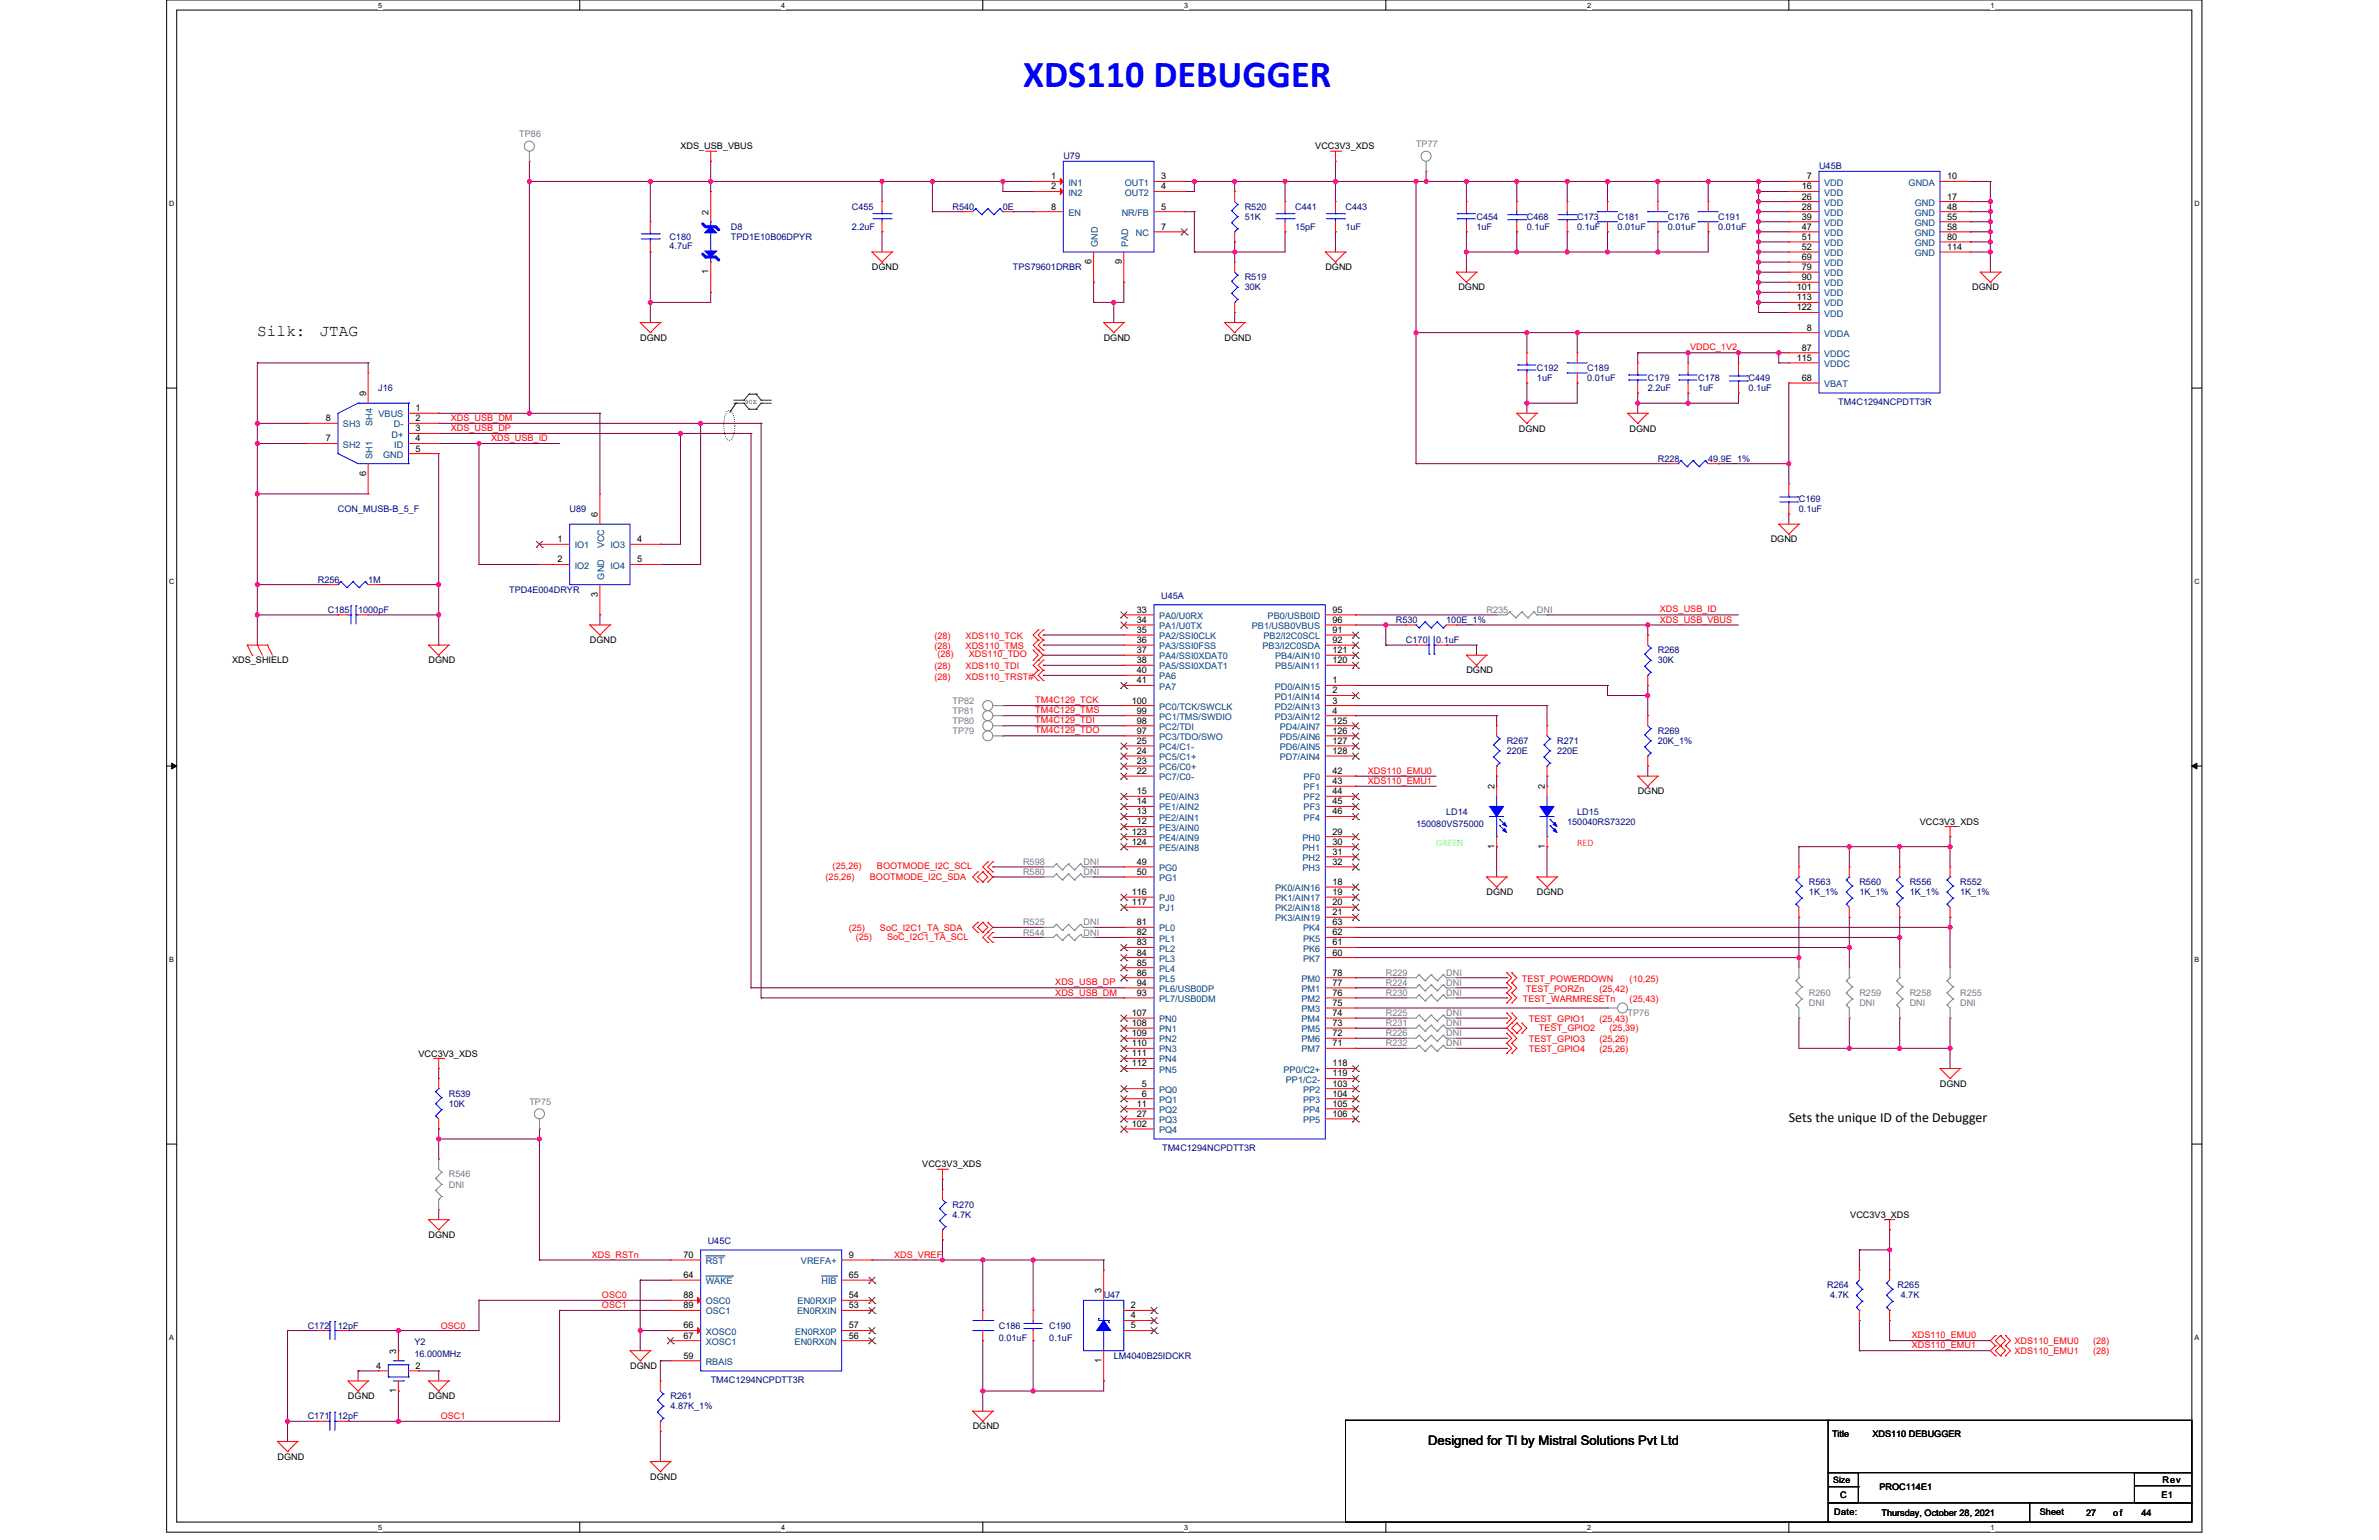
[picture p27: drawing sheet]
<svg xmlns="http://www.w3.org/2000/svg" width="432mm" height="279mm" viewBox="0 0 432 279" stroke-linecap="round" stroke-linejoin="round" font-family="sans-serif">
<defs><g id="words">
<text font-size="6.9" fill="#00f" x="185.7" y="15.8">XDS110 DEBUGGER</text>
<g font-size="2.9">
<text x="46.7" y="61">Silk:</text>
<text x="58" y="61">JTAG</text>
</g>
<text font-size="2.5" x="324.7" y="203.6">Sets the unique ID of the Debugger</text>
<text font-size="2.4" x="259.2" y="262.2">Designed for TI by Mistral Solutions Pvt Ltd</text>
<text font-size="1.8" fill="#0f0" x="260.7" y="153.5">GREEN</text>
<text font-size="1.8" fill="#f00" x="286.3" y="153.5">RED</text>
<g font-size="1.6" fill="#808080">
<text x="94.3" y="24.9">TP86</text>
<text x="257" y="26.7">TP77</text>
<text x="269.8" y="111.2">R235</text>
<text x="279" y="111.2">DNI</text>
<text x="172.9" y="127.7">TP82</text>
<text x="172.9" y="129.5">TP81</text>
<text x="172.9" y="131.3">TP80</text>
<text x="172.9" y="133.2">TP79</text>
<text x="185.7" y="156.9">R598</text>
<text x="185.7" y="158.8">R580</text>
<text x="196.7" y="156.9">DNI</text>
<text x="196.7" y="158.8">DNI</text>
<text x="185.7" y="167.9">R525</text>
<text x="196.7" y="167.9">DNI</text>
<text x="185.7" y="169.7">R544</text>
<text x="196.7" y="169.7">DNI</text>
<text x="251.5" y="177.1">R229</text>
<text x="251.5" y="178.9">R224</text>
<text x="262.5" y="177.1">DNI</text>
<text x="262.5" y="178.9">DNI</text>
<text x="251.5" y="180.7">R230</text>
<text x="251.5" y="184.4">R225</text>
<text x="262.5" y="180.7">DNI</text>
<text x="262.5" y="184.4">DNI</text>
<text x="295.4" y="184.4">TP76</text>
<text x="328.3" y="180.7">R260</text>
<text x="328.3" y="182.5">DNI</text>
<text x="337.5" y="180.7">R259</text>
<text x="337.5" y="182.5">DNI</text>
<text x="346.6" y="180.7">R258</text>
<text x="346.6" y="182.5">DNI</text>
<text x="355.8" y="180.7">R255</text>
<text x="355.8" y="182.5">DNI</text>
<text x="251.5" y="188">R226</text>
<text x="251.5" y="189.9">R232</text>
<text x="251.5" y="186.2">R231</text>
<text x="262.5" y="188">DNI</text>
<text x="262.5" y="189.9">DNI</text>
<text x="262.5" y="186.2">DNI</text>
<text x="96.1" y="200.5">TP75</text>
<text x="81.5" y="213.6">R546</text>
<text x="81.5" y="215.5">DNI</text>
</g>
<g font-size="1.6">
<text x="123.5" y="27.1">XDS_USB_VBUS</text>
<text x="238.7" y="27.1">VCC3V3_XDS</text>
<text x="190.8" y="32.5">1</text>
<text x="190.8" y="34.4">2</text>
<text x="210.8" y="32.5">3</text>
<text x="210.8" y="34.4">4</text>
<text x="327" y="34.4">16</text>
<text x="328" y="32.5">7</text>
<text x="353.4" y="32.5">10</text>
<text x="128.6" y="39" transform="rotate(-90 128.6 39)">2</text>
<text x="190.8" y="38">8</text>
<text x="210.8" y="38">5</text>
<text x="210.8" y="41.7">7</text>
<text x="327" y="36.2">26</text>
<text x="327" y="38">28</text>
<text x="327" y="39.9">39</text>
<text x="327" y="41.7">47</text>
<text x="353.4" y="36.2">17</text>
<text x="353.4" y="38">48</text>
<text x="353.4" y="39.9">55</text>
<text x="353.4" y="41.7">58</text>
<text x="198.1" y="47.9" transform="rotate(-90 198.1 47.9)">6</text>
<text x="203.6" y="47.9" transform="rotate(-90 203.6 47.9)">9</text>
<text x="327" y="43.5">51</text>
<text x="327" y="45.3">52</text>
<text x="327" y="47.2">69</text>
<text x="353.4" y="43.5">80</text>
<text x="353.4" y="45.3">114</text>
<text x="128.6" y="49.8" transform="rotate(-90 128.6 49.8)">1</text>
<text x="158.3" y="49">DGND</text>
<text x="240.6" y="49">DGND</text>
<text x="264.7" y="52.7">DGND</text>
<text x="326.1" y="52.7">101</text>
<text x="327" y="49">79</text>
<text x="327" y="50.8">90</text>
<text x="358" y="52.7">DGND</text>
<text x="326.1" y="54.5">113</text>
<text x="326.1" y="56.3">122</text>
<text x="328" y="60">8</text>
<text x="116.2" y="61.8">DGND</text>
<text x="200.3" y="61.8">DGND</text>
<text x="222.3" y="61.8">DGND</text>
<text x="326.1" y="65.5">115</text>
<text x="327" y="63.6">87</text>
<text x="66.4" y="71.9" transform="rotate(-90 66.4 71.9)">9</text>
<text x="327" y="69.1">68</text>
<text x="59.1" y="76.4">8</text>
<text x="75.4" y="74.6">1</text>
<text x="75.4" y="76.4">2</text>
<text x="59.1" y="80.1">7</text>
<text x="75.4" y="78.3">3</text>
<text x="75.4" y="80.1">4</text>
<text x="75.4" y="81.9">5</text>
<text x="275.7" y="78.3">DGND</text>
<text x="295.8" y="78.3">DGND</text>
<text x="66.4" y="86.3" transform="rotate(-90 66.4 86.3)">6</text>
<text x="108.5" y="93.8" transform="rotate(-90 108.5 93.8)">6</text>
<text x="101.2" y="98.4">1</text>
<text x="115.7" y="98.4">4</text>
<text x="321.4" y="98.4">DGND</text>
<text x="101.2" y="102">2</text>
<text x="115.7" y="102">5</text>
<text x="108.5" y="108.3" transform="rotate(-90 108.5 108.3)">3</text>
<text x="206.3" y="111.2">33</text>
<text x="206.3" y="113">34</text>
<text x="241.8" y="111.2">95</text>
<text x="241.8" y="113">96</text>
<text x="107.1" y="116.7">DGND</text>
<text x="206.3" y="114.8">35</text>
<text x="206.3" y="116.7">36</text>
<text x="206.3" y="118.5">37</text>
<text x="241.8" y="114.8">91</text>
<text x="241.8" y="116.7">92</text>
<text x="241.8" y="118.5">121</text>
<text x="42.1" y="120.4">XDS_SHIELD</text>
<text x="77.8" y="120.4">DGND</text>
<text x="206.3" y="120.3">38</text>
<text x="206.3" y="122.2">40</text>
<text x="206.3" y="124">41</text>
<text x="241.8" y="124">1</text>
<text x="241.8" y="125.8">2</text>
<text x="241.8" y="120.3">120</text>
<text x="266.2" y="122.2">DGND</text>
<text x="205.4" y="127.6">100</text>
<text x="206.3" y="129.5">99</text>
<text x="206.3" y="131.3">98</text>
<text x="241.8" y="127.6">3</text>
<text x="241.8" y="129.5">4</text>
<text x="241.8" y="131.3">125</text>
<text x="206.3" y="133.1">97</text>
<text x="206.3" y="135">25</text>
<text x="206.3" y="136.8">24</text>
<text x="241.8" y="133.1">126</text>
<text x="241.8" y="135">127</text>
<text x="241.8" y="136.8">128</text>
<text x="206.3" y="138.6">23</text>
<text x="206.3" y="140.4">22</text>
<text x="241.8" y="140.4">42</text>
<text x="241.8" y="142.3">43</text>
<text x="271.3" y="143.2" transform="rotate(-90 271.3 143.2)">2</text>
<text x="280.4" y="143.2" transform="rotate(-90 280.4 143.2)">2</text>
<text x="206.3" y="149.6">12</text>
<text x="206.3" y="147.8">13</text>
<text x="206.3" y="145.9">14</text>
<text x="206.3" y="144.1">15</text>
<text x="241.8" y="144.1">44</text>
<text x="241.8" y="145.9">45</text>
<text x="241.8" y="147.8">46</text>
<text x="297.3" y="144.1">DGND</text>
<text x="348.5" y="149.6">VCC3V3_XDS</text>
<text x="205.4" y="151.4">123</text>
<text x="205.4" y="153.2">124</text>
<text x="241.8" y="151.4">29</text>
<text x="241.8" y="153.2">30</text>
<text x="241.8" y="155.1">31</text>
<text x="271.3" y="154" transform="rotate(-90 271.3 154)">1</text>
<text x="280.4" y="154" transform="rotate(-90 280.4 154)">1</text>
<text x="206.3" y="156.9">49</text>
<text x="206.3" y="158.7">50</text>
<text x="241.8" y="160.6">18</text>
<text x="241.8" y="156.9">32</text>
<text x="205.4" y="162.4">116</text>
<text x="205.4" y="164.2">117</text>
<text x="206.3" y="167.9">81</text>
<text x="241.8" y="162.4">19</text>
<text x="241.8" y="164.2">20</text>
<text x="241.8" y="166">21</text>
<text x="241.8" y="167.9">63</text>
<text x="269.8" y="162.4">DGND</text>
<text x="279" y="162.4">DGND</text>
<text x="206.3" y="169.7">82</text>
<text x="206.3" y="171.5">83</text>
<text x="206.3" y="173.4">84</text>
<text x="241.8" y="173.4">60</text>
<text x="241.8" y="169.7">62</text>
<text x="241.8" y="171.5">61</text>
<text x="206.3" y="175.2">85</text>
<text x="206.3" y="177">86</text>
<text x="206.3" y="178.8">94</text>
<text x="241.8" y="177">78</text>
<text x="241.8" y="178.8">77</text>
<text x="205.4" y="184.3">107</text>
<text x="206.3" y="180.7">93</text>
<text x="241.8" y="180.7">76</text>
<text x="241.8" y="182.5">75</text>
<text x="241.8" y="184.3">74</text>
<text x="76" y="191.7">VCC3V3_XDS</text>
<text x="205.4" y="186.2">108</text>
<text x="205.4" y="188">109</text>
<text x="205.4" y="189.8">110</text>
<text x="205.4" y="191.6">111</text>
<text x="241.8" y="186.2">73</text>
<text x="241.8" y="188">72</text>
<text x="241.8" y="189.8">71</text>
<text x="205.4" y="193.5">112</text>
<text x="207.3" y="197.1">5</text>
<text x="241.8" y="193.5">118</text>
<text x="241.8" y="195.3">119</text>
<text x="241.8" y="197.1">103</text>
<text x="352.1" y="197.2">DGND</text>
<text x="206.3" y="200.8">11</text>
<text x="206.3" y="202.6">27</text>
<text x="207.3" y="199">6</text>
<text x="241.8" y="199">104</text>
<text x="241.8" y="200.8">105</text>
<text x="241.8" y="202.6">106</text>
<text x="205.4" y="204.5">102</text>
<text x="167.4" y="211.8">VCC3V3_XDS</text>
<text x="335.8" y="220.9">VCC3V3_XDS</text>
<text x="77.8" y="224.6">DGND</text>
<text x="124" y="228.2">70</text>
<text x="124" y="231.9">64</text>
<text x="154.1" y="228.2">9</text>
<text x="154.1" y="231.9">65</text>
<text x="124" y="235.5">88</text>
<text x="124" y="237.4">89</text>
<text x="154.1" y="235.5">54</text>
<text x="154.1" y="237.4">53</text>
<text x="199.9" y="234.6" transform="rotate(-90 199.9 234.6)">3</text>
<text x="205.3" y="237.4">2</text>
<text x="205.3" y="239.2">4</text>
<text x="71.9" y="245.6" transform="rotate(-90 71.9 245.6)">3</text>
<text x="124" y="241">66</text>
<text x="124" y="242.9">67</text>
<text x="154.1" y="242.9">56</text>
<text x="154.1" y="241">57</text>
<text x="205.3" y="241">5</text>
<text x="68.3" y="248.3">4</text>
<text x="75.4" y="248.3">2</text>
<text x="114.4" y="248.4">DGND</text>
<text x="124" y="246.5">59</text>
<text x="199.9" y="247.3" transform="rotate(-90 199.9 247.3)">1</text>
<text x="63.2" y="253.9">DGND</text>
<text x="71.9" y="252.7" transform="rotate(-90 71.9 252.7)">1</text>
<text x="77.8" y="253.9">DGND</text>
<text x="176.5" y="259.3">DGND</text>
<text x="332.5" y="260.6">Title</text>
<text x="339.9" y="260.6">XDS110 DEBUGGER</text>
<text x="50.4" y="264.8">DGND</text>
<text x="118" y="268.5">DGND</text>
<text x="332.7" y="269">Size</text>
<text x="392.5" y="269">Rev</text>
<text x="332.9" y="274.9">Date:</text>
<text x="334" y="271.8">C</text>
<text x="341.1" y="270.3">PROC114E1</text>
<text x="341.5" y="275.1">Thursday, October 28, 2021</text>
<text x="370.2" y="274.9">Sheet</text>
<text x="378.6" y="275.1">27</text>
<text x="383.6" y="275.1">of</text>
<text x="388.7" y="275.1">44</text>
<text x="392.3" y="271.8">E1</text>
</g>
<g font-size="1.6" fill="#000080">
<text x="193" y="28.9">U79</text>
<text x="330.2" y="30.7">U45B</text>
<text x="132.7" y="41.7">D8</text>
<text x="154.6" y="38.1">C455</text>
<text x="154.6" y="41.7">2.2uF</text>
<text x="172.9" y="38.1">R540</text>
<text x="182" y="38.1">0E</text>
<text x="225.9" y="38.1">R520</text>
<text x="225.9" y="39.9">51K</text>
<text x="235.1" y="38.1">C441</text>
<text x="235.1" y="41.7">15pF</text>
<text x="244.2" y="38.1">C443</text>
<text x="244.2" y="41.7">1uF</text>
<text x="268" y="39.9">C454</text>
<text x="268" y="41.7">1uF</text>
<text x="277.1" y="39.9">C468</text>
<text x="277.1" y="41.7">0.1uF</text>
<text x="286.3" y="39.9">C173</text>
<text x="286.3" y="41.7">0.1uF</text>
<text x="293.6" y="39.9">C181</text>
<text x="293.6" y="41.7">0.01uF</text>
<text x="302.7" y="39.9">C176</text>
<text x="302.7" y="41.7">0.01uF</text>
<text x="311.9" y="39.9">C191</text>
<text x="311.9" y="41.7">0.01uF</text>
<text x="121.5" y="43.5">C180</text>
<text x="121.5" y="45.2">4.7uF</text>
<text x="132.7" y="43.5">TPD1E10B06DPYR</text>
<text x="183.9" y="49">TPS79601DRBR</text>
<text x="225.9" y="50.9">R519</text>
<text x="225.9" y="52.7">30K</text>
<text x="68.6" y="71">J16</text>
<text x="279" y="67.3">C192</text>
<text x="279" y="69.2">1uF</text>
<text x="288.1" y="67.3">C189</text>
<text x="288.1" y="69.2">0.01uF</text>
<text x="299.1" y="69.2">C179</text>
<text x="299.1" y="71">2.2uF</text>
<text x="308.2" y="69.2">C178</text>
<text x="308.2" y="71">1uF</text>
<text x="317.4" y="69.2">C449</text>
<text x="317.4" y="71">0.1uF</text>
<text x="333.6" y="73.5">TM4C1294NCPDTT3R</text>
<text x="300.9" y="83.8">R228</text>
<text x="310.1" y="83.8">49.9E_1%</text>
<text x="61.3" y="92.9">CON_MUSB-B_5_F</text>
<text x="103.4" y="92.9">U89</text>
<text x="326.5" y="91.1">C169</text>
<text x="326.5" y="92.9">0.1uF</text>
<text x="57.7" y="105.7">R256</text>
<text x="66.8" y="105.7">1M</text>
<text x="92.4" y="107.6">TPD4E004DRYR</text>
<text x="59.5" y="111.2">C185</text>
<text x="65" y="111.2">1000pF</text>
<text x="210.8" y="108.7">U45A</text>
<text x="253.4" y="113">R530</text>
<text x="262.5" y="113">100E_1%</text>
<text x="255.2" y="116.7">C170</text>
<text x="260.7" y="116.7">0.1uF</text>
<text x="300.9" y="118.5">R268</text>
<text x="300.9" y="120.4">30K</text>
<text x="273.5" y="135">R267</text>
<text x="273.5" y="136.8">220E</text>
<text x="282.6" y="135">R271</text>
<text x="282.6" y="136.8">220E</text>
<text x="300.9" y="133.2">R269</text>
<text x="300.9" y="135">20K_1%</text>
<text x="257" y="150">150080VS75000</text>
<text x="262.5" y="147.8">LD14</text>
<text x="284.4" y="149.6">150040RS73220</text>
<text x="286.3" y="147.8">LD15</text>
<text x="328.3" y="160.6">R563</text>
<text x="337.5" y="160.6">R560</text>
<text x="346.6" y="160.6">R556</text>
<text x="355.8" y="160.6">R552</text>
<text x="328.3" y="162.4">1K_1%</text>
<text x="337.5" y="162.4">1K_1%</text>
<text x="346.6" y="162.4">1K_1%</text>
<text x="355.8" y="162.4">1K_1%</text>
<text x="81.5" y="199">R539</text>
<text x="81.5" y="200.8">10K</text>
<text x="210.9" y="208.9">TM4C1294NCPDTT3R</text>
<text x="172.9" y="219.1">R270</text>
<text x="172.9" y="220.9">4.7K</text>
<text x="128.5" y="225.7">U45C</text>
<text x="331.6" y="233.7">R264</text>
<text x="344.4" y="233.7">R265</text>
<text x="200.3" y="235.6">U47</text>
<text x="332.2" y="235.6">4.7K</text>
<text x="345" y="235.6">4.7K</text>
<text x="55.8" y="241.1">C172</text>
<text x="61.3" y="241.1">12pF</text>
<text x="75.2" y="244">Y2</text>
<text x="181.3" y="241.1">C186</text>
<text x="181.3" y="243.3">0.01uF</text>
<text x="190.4" y="241.1">C190</text>
<text x="190.4" y="243.3">0.1uF</text>
<text x="75.2" y="246.2">16.000MHz</text>
<text x="129" y="250.9">TM4C1294NCPDTT3R</text>
<text x="202.2" y="246.5">LM4040B25IDCKR</text>
<text x="55.8" y="257.5">C171</text>
<text x="61.3" y="257.5">12pF</text>
<text x="121.7" y="253.9">R261</text>
<text x="121.7" y="255.7">4.87K_1%</text>
</g>
<g font-size="1.6" fill="#004080">
<text x="193.9" y="33.7">IN1</text>
<text x="193.9" y="35.5">IN2</text>
<text x="204.1" y="33.7">OUT1</text>
<text x="204.1" y="35.5">OUT2</text>
<text x="331.1" y="33.7">VDD</text>
<text x="331.1" y="35.5">VDD</text>
<text x="346.4" y="33.7">GNDA</text>
<text x="193.9" y="39.1">EN</text>
<text x="203.6" y="39.1">NR/FB</text>
<text x="331.1" y="37.3">VDD</text>
<text x="331.1" y="39.1">VDD</text>
<text x="331.1" y="41">VDD</text>
<text x="347.5" y="37.3">GND</text>
<text x="347.5" y="39.1">GND</text>
<text x="347.5" y="41">GND</text>
<text x="199.3" y="44.8" transform="rotate(-90 199.3 44.8)">GND</text>
<text x="204.7" y="44.8" transform="rotate(-90 204.7 44.8)">PAD</text>
<text x="206.2" y="42.8">NC</text>
<text x="331.1" y="42.8">VDD</text>
<text x="331.1" y="44.6">VDD</text>
<text x="331.1" y="46.5">VDD</text>
<text x="347.5" y="42.8">GND</text>
<text x="347.5" y="44.6">GND</text>
<text x="347.5" y="46.5">GND</text>
<text x="331.1" y="48.3">VDD</text>
<text x="331.1" y="50.1">VDD</text>
<text x="331.1" y="51.9">VDD</text>
<text x="331.1" y="53.8">VDD</text>
<text x="331.1" y="55.6">VDD</text>
<text x="331.1" y="57.4">VDD</text>
<text x="331.1" y="61.1">VDDA</text>
<text x="331.1" y="64.8">VDDC</text>
<text x="331.1" y="70.2">VBAT</text>
<text x="331.1" y="66.6">VDDC</text>
<text x="62.2" y="77.6">SH3</text>
<text x="67.6" y="77.3" transform="rotate(-90 67.6 77.3)">SH4</text>
<text x="68.7" y="75.7">VBUS</text>
<text x="71.5" y="77.6">D-</text>
<text x="62.2" y="81.2">SH2</text>
<text x="67.6" y="83.2" transform="rotate(-90 67.6 83.2)">SH1</text>
<text x="69.5" y="83">GND</text>
<text x="71.1" y="79.4">D+</text>
<text x="71.6" y="81.2">ID</text>
<text x="104.3" y="99.5">IO1</text>
<text x="109.6" y="99.5" transform="rotate(-90 109.6 99.5)">VCC</text>
<text x="110.8" y="99.5">IO3</text>
<text x="104.3" y="103.2">IO2</text>
<text x="109.6" y="105.2" transform="rotate(-90 109.6 105.2)">GND</text>
<text x="110.8" y="103.2">IO4</text>
<text x="210.4" y="112.3">PA0/U0RX</text>
<text x="230.1" y="112.3">PB0/USB0ID</text>
<text x="210.4" y="114.1">PA1/U0TX</text>
<text x="210.4" y="116">PA2/SSI0CLK</text>
<text x="210.4" y="117.8">PA3/SSI0FSS</text>
<text x="210.4" y="119.6">PA4/SSI0XDAT0</text>
<text x="227.2" y="114.1">PB1/USB0VBUS</text>
<text x="229.2" y="117.8">PB3/I2C0SDA</text>
<text x="229.3" y="116">PB2/I2C0SCL</text>
<text x="231.5" y="119.6">PB4/AIN10</text>
<text x="210.4" y="121.4">PA5/SSI0XDAT1</text>
<text x="210.4" y="123.3">PA6</text>
<text x="210.4" y="125.1">PA7</text>
<text x="231.4" y="125.1">PD0/AIN15</text>
<text x="231.5" y="121.4">PB5/AIN11</text>
<text x="210.4" y="128.8">PC0/TCK/SWCLK</text>
<text x="210.4" y="130.6">PC1/TMS/SWDIO</text>
<text x="231.4" y="126.9">PD1/AIN14</text>
<text x="231.4" y="128.8">PD2/AIN13</text>
<text x="231.4" y="130.6">PD3/AIN12</text>
<text x="210.4" y="132.4">PC2/TDI</text>
<text x="210.4" y="134.2">PC3/TDO/SWO</text>
<text x="210.4" y="136.1">PC4/C1-</text>
<text x="210.4" y="137.9">PC5/C1+</text>
<text x="232.3" y="132.4">PD4/AIN7</text>
<text x="232.3" y="134.2">PD5/AIN6</text>
<text x="232.3" y="136.1">PD6/AIN5</text>
<text x="232.3" y="137.9">PD7/AIN4</text>
<text x="210.4" y="139.7">PC6/C0+</text>
<text x="210.4" y="141.6">PC7/C0-</text>
<text x="236.6" y="141.6">PF0</text>
<text x="236.6" y="143.4">PF1</text>
<text x="210.4" y="148.9">PE2/AIN1</text>
<text x="210.4" y="147">PE1/AIN2</text>
<text x="210.4" y="145.2">PE0/AIN3</text>
<text x="236.6" y="145.2">PF2</text>
<text x="236.6" y="147">PF3</text>
<text x="236.6" y="148.9">PF4</text>
<text x="210.4" y="150.7">PE3/AIN0</text>
<text x="210.4" y="152.5">PE4/AIN9</text>
<text x="210.4" y="154.4">PE5/AIN8</text>
<text x="236.4" y="152.5">PH0</text>
<text x="236.4" y="154.4">PH1</text>
<text x="210.4" y="158">PG0</text>
<text x="210.4" y="159.8">PG1</text>
<text x="231.5" y="161.7">PK0/AIN16</text>
<text x="236.4" y="156.2">PH2</text>
<text x="236.4" y="158">PH3</text>
<text x="210.4" y="163.5">PJ0</text>
<text x="210.4" y="165.3">PJ1</text>
<text x="231.5" y="163.5">PK1/AIN17</text>
<text x="231.5" y="165.3">PK2/AIN18</text>
<text x="231.5" y="167.2">PK3/AIN19</text>
<text x="210.4" y="169">PL0</text>
<text x="210.4" y="170.8">PL1</text>
<text x="210.4" y="172.7">PL2</text>
<text x="236.5" y="169">PK4</text>
<text x="236.5" y="170.8">PK5</text>
<text x="236.5" y="172.7">PK6</text>
<text x="210.4" y="174.5">PL3</text>
<text x="210.4" y="176.3">PL4</text>
<text x="210.4" y="178.1">PL5</text>
<text x="210.4" y="180">PL6/USB0DP</text>
<text x="236.2" y="178.1">PM0</text>
<text x="236.2" y="180">PM1</text>
<text x="236.5" y="174.5">PK7</text>
<text x="210.4" y="181.8">PL7/USB0DM</text>
<text x="210.4" y="185.5">PN0</text>
<text x="236.2" y="181.8">PM2</text>
<text x="236.2" y="183.6">PM3</text>
<text x="236.2" y="185.5">PM4</text>
<text x="210.4" y="187.3">PN1</text>
<text x="210.4" y="189.1">PN2</text>
<text x="210.4" y="190.9">PN3</text>
<text x="236.2" y="187.3">PM5</text>
<text x="236.2" y="189.1">PM6</text>
<text x="236.2" y="190.9">PM7</text>
<text x="210.4" y="192.8">PN4</text>
<text x="210.4" y="194.6">PN5</text>
<text x="233" y="194.6">PP0/C2+</text>
<text x="233.4" y="196.4">PP1/C2-</text>
<text x="210.4" y="198.3">PQ0</text>
<text x="210.4" y="201.9">PQ2</text>
<text x="210.4" y="203.7">PQ3</text>
<text x="210.4" y="200.1">PQ1</text>
<text x="236.5" y="198.3">PP2</text>
<text x="236.5" y="200.1">PP3</text>
<text x="236.5" y="201.9">PP4</text>
<text x="236.5" y="203.7">PP5</text>
<text x="210.4" y="205.6">PQ4</text>
<text x="128.1" y="229.3">RST</text>
<text x="128.1" y="233">WAKE</text>
<text x="145.4" y="229.3">VREFA+</text>
<text x="149.1" y="233">HIB</text>
<text x="128.1" y="236.7">OSC0</text>
<text x="128.1" y="238.5">OSC1</text>
<text x="144.7" y="238.5">EN0RXIN</text>
<text x="144.8" y="236.7">EN0RXIP</text>
<text x="128.1" y="242.1">XOSC0</text>
<text x="128.1" y="244">XOSC1</text>
<text x="144.2" y="244">EN0RX0N</text>
<text x="144.3" y="242.1">EN0RX0P</text>
<text x="128.1" y="247.6">RBAIS</text>
</g>
<g font-size="1.6" fill="#f00">
<text x="306.8" y="63.6">VDDC_1V2</text>
<text x="81.8" y="76.4">XDS_USB_DM</text>
<text x="81.8" y="78.2">XDS_USB_DP</text>
<text x="89.1" y="80">XDS_USB_ID</text>
<text x="301.3" y="111.1">XDS_USB_ID</text>
<text x="301.3" y="113">XDS_USB_VBUS</text>
<text x="169.6" y="116">(28)</text>
<text x="169.6" y="117.8">(28)</text>
<text x="170.1" y="119.3">(28)</text>
<text x="175.3" y="116">XDS110_TCK</text>
<text x="175.3" y="117.8">XDS110_TMS</text>
<text x="175.8" y="119.3">XDS110_TDO</text>
<text x="169.6" y="121.5">(28)</text>
<text x="169.6" y="123.3">(28)</text>
<text x="175.3" y="121.5">XDS110_TDI</text>
<text x="175.3" y="123.3">XDS110_TRST#</text>
<text x="187.9" y="127.6">TM4C129_TCK</text>
<text x="187.9" y="129.4">TM4C129_TMS</text>
<text x="187.9" y="131.2">TM4C129_TDI</text>
<text x="187.9" y="133.1">TM4C129_TDO</text>
<text x="248.2" y="140.4">XDS110_EMU0</text>
<text x="248.2" y="142.2">XDS110_EMU1</text>
<text x="149.8" y="159.7">(25,26)</text>
<text x="151.1" y="157.7">(25,26)</text>
<text x="157.9" y="159.7">BOOTMODE_I2C_SDA</text>
<text x="159.2" y="157.7">BOOTMODE_I2C_SCL</text>
<text x="154.1" y="168.8">(25)</text>
<text x="155.3" y="170.5">(25)</text>
<text x="159.7" y="168.8">SoC_I2C1_TA_SDA</text>
<text x="161" y="170.5">SoC_I2C1_TA_SCL</text>
<text x="191.5" y="178.8">XDS_USB_DP</text>
<text x="276.2" y="178.1">TEST_POWERDOWN</text>
<text x="276.9" y="180">TEST_PORZn</text>
<text x="290.3" y="180">(25,42)</text>
<text x="295.8" y="178.1">(10,25)</text>
<text x="191.5" y="180.6">XDS_USB_DM</text>
<text x="276.4" y="181.8">TEST_WARMRESETn</text>
<text x="277.5" y="185.5">TEST_GPIO1</text>
<text x="290.3" y="185.5">(25,43)</text>
<text x="295.8" y="181.8">(25,43)</text>
<text x="277.5" y="191">TEST_GPIO4</text>
<text x="277.5" y="189.1">TEST_GPIO3</text>
<text x="279.3" y="187.1">TEST_GPIO2</text>
<text x="290.3" y="191">(25,26)</text>
<text x="290.3" y="189.1">(25,26)</text>
<text x="292.1" y="187.1">(25,39)</text>
<text x="107.4" y="228.2">XDS_RSTn</text>
<text x="162.3" y="228.2">XDS_VREF</text>
<text x="109.3" y="235.5">OSC0</text>
<text x="109.3" y="237.4">OSC1</text>
<text x="80" y="241">OSC0</text>
<text x="347" y="242.8">XDS110_EMU0</text>
<text x="347" y="244.6">XDS110_EMU1</text>
<text x="365.6" y="243.8">XDS110_EMU0</text>
<text x="365.6" y="245.6">XDS110_EMU1</text>
<text x="379.9" y="243.8">(28)</text>
<text x="379.9" y="245.6">(28)</text>
<text x="80" y="257.5">OSC1</text>
</g>
<g font-size="1.3">
<text x="68.6" y="1.4">5</text>
<text x="141.8" y="1.4">4</text>
<text x="215" y="1.4">3</text>
<text x="288.1" y="1.4">2</text>
<text x="361.3" y="1.4">1</text>
<text x="30.7" y="37.3">D</text>
<text x="398.3" y="37.3">D</text>
<text x="30.7" y="105.9">C</text>
<text x="398.3" y="105.9">C</text>
<text x="30.7" y="174.5">B</text>
<text x="398.3" y="174.5">B</text>
<text x="30.7" y="243">A</text>
<text x="398.3" y="243">A</text>
<text x="68.6" y="277.5">5</text>
<text x="141.8" y="277.5">4</text>
<text x="215" y="277.5">3</text>
<text x="288.1" y="277.5">2</text>
<text x="361.3" y="277.5">1</text>
</g>
<text font-size="1.2" x="135.2" y="73.2">90E</text>
</g></defs>
<path d="M30.2 0h369.5v278h-369.5zM32.1 1.8h365.7v274.3h-365.7z" fill="none" stroke="#000" stroke-width=".18"/>
<g fill="#fff">
<path d="M68.7 .2h.7v1.4h-.7z"/>
<path d="M68.7 276.3h.7v1.5h-.7z"/>
</g>
<path d="M105.2 0v1.8M105.2 276.1v1.9" fill="none" stroke="#000" stroke-width=".18"/>
<g fill="#fff">
<path d="M141.8 .2h.7v1.4h-.7z"/>
<path d="M141.8 276.3h.7v1.5h-.7z"/>
</g>
<path d="M178.4 0v1.8M178.4 276.1v1.9" fill="none" stroke="#000" stroke-width=".18"/>
<g fill="#fff">
<path d="M215 .2h.7v1.4h-.7z"/>
<path d="M215 276.3h.7v1.5h-.7z"/>
</g>
<path d="M251.5 0v1.8M251.5 276.1v1.9" fill="none" stroke="#000" stroke-width=".18"/>
<g fill="#fff">
<path d="M288.1 .2h.7v1.4h-.7z"/>
<path d="M288.1 276.3h.7v1.5h-.7z"/>
</g>
<path d="M324.7 0v1.8M324.7 276.1v1.9" fill="none" stroke="#000" stroke-width=".18"/>
<g fill="#fff">
<path d="M361.3 .2h.7v1.4h-.7z"/>
<path d="M361.3 276.3h.7v1.5h-.7z"/>
<path d="M30.7 36.1h1v1.5h-1z"/>
<path d="M398.3 36.1h.9v1.5h-.9z"/>
<path d="M30.7 104.7h1v1.5h-1z"/>
<path d="M398.3 104.7h.9v1.5h-.9z"/>
</g>
<path d="M30.2 70.4h1.9M397.8 70.4h1.9" fill="none" stroke="#000" stroke-width=".18"/>
<g fill="#fff">
<path d="M30.7 173.3h.9v1.4h-.9z"/>
<path d="M398.3 173.3h.9v1.4h-.9z"/>
</g>
<path d="M30.2 139h1.9M31.2 138.5l.9 .5-.9 .5zM397.8 139l.9-.5v1zM397.8 139h1.9" fill="none" stroke="#000" stroke-width=".18"/>
<path d="M31.2 138.5l.9 .5-.9 .5zM397.8 139l.9-.5v1z" fill="#000"/>
<g fill="#fff">
<path d="M30.7 241.9h.9v1.4h-.9z"/>
<path d="M398.3 241.9h.9v1.4h-.9z"/>
</g>
<path d="M133.6 73.2h.1M133.6 73.2l-1.1 1.6M30.2 207.6h1.9M397.8 207.6h1.9" fill="none" stroke="#000" stroke-width=".18"/>
<g fill="none" stroke="#008000" stroke-width=".18">
<path d="M133.2 72.6h1.8M133.2 73.2h1.8M135 72.6h.1M135 73.2h.1M135 73.2l.9 1.1M135.9 71.5h.1M135.9 74.3h.1M135.9 71.5l-.9 1.1M135.9 71.5h1.3M135.9 74.3h1.3M137.2 71.5h.1M137.2 74.3h.1"/>
<path d="M137.2 71.5l.9 1.1M138.1 72.6h.1M138.1 73.2h.1M138.1 72.6h1.9M138.1 73.2h1.9M138.1 73.2l-.9 1.1"/>
</g>
<path d="M132.1 74.5l.3-.1a1.46 1.46 0 0 1 .8 1.4 5.2 5.2 0 0 1-.6 4l-.2 .1a1.46 1.46 0 0 1-.9-1.3l-.1-.7a4.4 4.4 0 0 1 .7-3.4z" fill="none" stroke="#000" stroke-width=".18" stroke-dasharray="0 .4"/>
<g fill="none" stroke="#800040" stroke-width=".18">
<path d="M79.6 193.9h.1M79.6 193.9v1.8M79.6 204.8h.1M79.6 204.8v1.9h18.3M97.9 206.7h.1M171.1 214h.1M171.1 214v1.8M337.5 239.6h.1M337.5 226.8h.1M337.5 226.8v3.6M337.5 239.6v5.5M337.5 226.8h5.5"/>
<path d="M343 239.6h.1M343 226.8h.1M343 226.8v3.6M343 239.6v3.6M119.9 246.9h.1M119.9 259.7h.1M119.9 246.9v3.6M119.9 259.7v5.5M119.9 246.9h1.8M337.5 245.1h.1M337.5 245.1h23.8M343 243.2h.1"/>
<path d="M343 243.2h18.3"/>
</g>
<circle cx="343" cy="226.8" r=".37" fill="#f0f"/>
<circle cx="343" cy="226.8" r=".37" fill="none" stroke="#f0f" stroke-width=".18"/>
<path d="M46.7 76.8h.1M46.7 76.8h9.1M46.7 80.5h.1M46.7 80.5h9.1M343 223.1h.1M343 223.1v3.7" fill="none" stroke="#800040" stroke-width=".18"/>
<circle cx="46.7" cy="80.5" r=".37" fill="#f0f"/>
<circle cx="46.7" cy="80.5" r=".37" fill="none" stroke="#f0f" stroke-width=".18"/>
<path d="M46.7 76.8h.1M46.7 76.8v3.7M46.7 89.6h.1M46.7 89.6v16.5M46.7 89.6h20.1M46.7 106.1h.1" fill="none" stroke="#800040" stroke-width=".18"/>
<circle cx="46.7" cy="89.6" r=".37" fill="#f0f"/>
<circle cx="46.7" cy="89.6" r=".37" fill="none" stroke="#f0f" stroke-width=".18"/>
<circle cx="46.7" cy="106.1" r=".37" fill="#f0f"/>
<circle cx="46.7" cy="106.1" r=".37" fill="none" stroke="#f0f" stroke-width=".18"/>
<path d="M46.7 65.8h.1M46.7 65.8v11M46.7 65.8h20.1M66.8 65.8h.1M66.8 65.8v1.9M46.7 80.5h.1M46.7 80.5v9.1M116.2 241.4h.1M116.2 241.4h5.5" fill="none" stroke="#800040" stroke-width=".18"/>
<circle cx="46.7" cy="76.8" r=".37" fill="#f0f"/>
<circle cx="46.7" cy="76.8" r=".37" fill="none" stroke="#f0f" stroke-width=".18"/>
<path d="M116.2 232.3h.1M116.2 232.3h5.5M116.2 241.4h.1M116.2 241.4v3.7" fill="none" stroke="#800040" stroke-width=".18"/>
<circle cx="116.2" cy="241.4" r=".37" fill="#f0f"/>
<circle cx="116.2" cy="241.4" r=".37" fill="none" stroke="#f0f" stroke-width=".18"/>
<path d="M79.6 76.8h.1M79.6 76.8h47.6" fill="none" stroke="#800040" stroke-width=".18"/>
<circle cx="127.2" cy="76.8" r=".37" fill="#f0f"/>
<circle cx="127.2" cy="76.8" r=".37" fill="none" stroke="#f0f" stroke-width=".18"/>
<path d="M79.6 78.6h.1M79.6 78.6h43.9M79.6 80.5h.1M79.6 80.5h7.3M79.6 82.3v23.8M79.6 106.1h.1M79.6 210.3h.1M79.6 206.7v3.6M116.2 232.3h.1M116.2 232.3v9.1" fill="none" stroke="#800040" stroke-width=".18"/>
<circle cx="79.6" cy="206.7" r=".37" fill="#f0f"/>
<circle cx="79.6" cy="206.7" r=".37" fill="none" stroke="#f0f" stroke-width=".18"/>
<g fill="none" stroke="#800040" stroke-width=".18">
<path d="M86.9 80.5h.1M86.9 80.5v21.9M119.9 98.8h.1M119.9 98.8h3.6M86.9 102.4h.1M86.9 102.4h11M108.9 111.6h.1M108.9 111.6v1.8M119.9 102.4h.1M119.9 102.4h7.3M79.6 219.5h.1M79.6 219.5v1.8"/>
<path d="M86.9 235.9h.1M86.9 235.9h34.8M101.6 237.7h.1M101.6 237.7h20.1M171.1 224.9h.1M171.1 224.9v3.7"/>
</g>
<circle cx="86.9" cy="80.5" r=".37" fill="#f0f"/>
<circle cx="86.9" cy="80.5" r=".37" fill="none" stroke="#f0f" stroke-width=".18"/>
<path d="M123.5 78.6h.1M123.5 78.6v20.2M123.5 78.6h12.8M86.9 80.5h.1M86.9 80.5h14.7" fill="none" stroke="#800040" stroke-width=".18"/>
<circle cx="123.5" cy="78.6" r=".37" fill="#f0f"/>
<circle cx="123.5" cy="78.6" r=".37" fill="none" stroke="#f0f" stroke-width=".18"/>
<path d="M118 32.9h11M129 29.3h.1M129 32.9h.1M129 29.3v3.6M79.6 75h.1M79.6 75h16.5M108.9 75h.1M108.9 75v14.6M127.2 76.8h.1M127.2 76.8v25.6M127.2 76.8h10.9" fill="none" stroke="#800040" stroke-width=".18"/>
<circle cx="118" cy="32.9" r=".37" fill="#f0f"/>
<circle cx="118" cy="32.9" r=".37" fill="none" stroke="#f0f" stroke-width=".18"/>
<circle cx="129" cy="32.9" r=".37" fill="#f0f"/>
<circle cx="129" cy="32.9" r=".37" fill="none" stroke="#f0f" stroke-width=".18"/>
<path d="M118 45.7h.1M118 54.9h.1M118 45.7v9.2M118 54.9h11" fill="none" stroke="#800040" stroke-width=".18"/>
<circle cx="118" cy="54.9" r=".37" fill="#f0f"/>
<circle cx="118" cy="54.9" r=".37" fill="none" stroke="#f0f" stroke-width=".18"/>
<path d="M96.1 29.3h.1M96.1 32.9h.1M96.1 29.3v45.7M96.1 32.9h21.9M118 32.9h.1M118 32.9v7.3M129 32.9h.1M129 32.9v1.8M118 54.9h.1M118 54.9v3.6M96.1 75h.1M96.1 75h12.8" fill="none" stroke="#800040" stroke-width=".18"/>
<circle cx="96.1" cy="75" r=".37" fill="#f0f"/>
<circle cx="96.1" cy="75" r=".37" fill="none" stroke="#f0f" stroke-width=".18"/>
<circle cx="96.1" cy="32.9" r=".37" fill="#f0f"/>
<circle cx="96.1" cy="32.9" r=".37" fill="none" stroke="#f0f" stroke-width=".18"/>
<path d="M65 248.7h.1M65 248.7v1.8M65 248.7h3.7M72.3 252.4h.1M72.3 241.4h.1M72.3 241.4v3.7M72.3 252.4v5.5M76 248.7h.1M76 248.7h3.6M79.6 248.7h.1M79.6 248.7v1.8" fill="none" stroke="#800040" stroke-width=".18"/>
<circle cx="72.3" cy="241.4" r=".37" fill="#f0f"/>
<circle cx="72.3" cy="241.4" r=".37" fill="none" stroke="#f0f" stroke-width=".18"/>
<path d="M52.2 241.4h.1M52.2 257.9h.1M52.2 241.4h5.5M52.2 241.4v16.5M63.2 241.4h.1M63.2 257.9h.1M63.2 241.4h9.1M63.2 257.9h9.1" fill="none" stroke="#800040" stroke-width=".18"/>
<circle cx="52.2" cy="257.9" r=".37" fill="#f0f"/>
<circle cx="52.2" cy="257.9" r=".37" fill="none" stroke="#f0f" stroke-width=".18"/>
<path d="M97.9 206.7h.1M97.9 206.7v21.9M52.2 257.9h.1M52.2 257.9h5.5M52.2 257.9v3.6" fill="none" stroke="#800040" stroke-width=".18"/>
<circle cx="97.9" cy="206.7" r=".37" fill="#f0f"/>
<circle cx="97.9" cy="206.7" r=".37" fill="none" stroke="#f0f" stroke-width=".18"/>
<path d="M86.9 235.9h.1M86.9 235.9v5.5h-14.6M72.3 241.4h.1M72.3 257.9h.1M72.3 257.9h29.3" fill="none" stroke="#800040" stroke-width=".18"/>
<circle cx="72.3" cy="257.9" r=".37" fill="#f0f"/>
<circle cx="72.3" cy="257.9" r=".37" fill="none" stroke="#f0f" stroke-width=".18"/>
<path d="M97.9 228.6h.1M97.9 228.6h23.8M101.6 237.7h.1M101.6 237.7v20.2M187.5 228.6h.1M187.5 228.6v9.1M178.4 243.2h.1M178.4 243.2v9.2" fill="none" stroke="#800040" stroke-width=".18"/>
<circle cx="178.4" cy="252.4" r=".37" fill="#f0f"/>
<circle cx="178.4" cy="252.4" r=".37" fill="none" stroke="#f0f" stroke-width=".18"/>
<path d="M187.5 243.2h.1M187.5 243.2v9.2" fill="none" stroke="#800040" stroke-width=".18"/>
<circle cx="187.5" cy="252.4" r=".37" fill="#f0f"/>
<circle cx="187.5" cy="252.4" r=".37" fill="none" stroke="#f0f" stroke-width=".18"/>
<path d="M171.1 228.6h.1M171.1 228.6h7.3M200.3 228.6h.1M200.3 228.6v1.8M178.4 252.4h.1M178.4 252.4v3.6M178.4 252.4h21.9M187.5 252.4h.1" fill="none" stroke="#800040" stroke-width=".18"/>
<circle cx="178.4" cy="228.6" r=".37" fill="#f0f"/>
<circle cx="178.4" cy="228.6" r=".37" fill="none" stroke="#f0f" stroke-width=".18"/>
<path d="M187.5 228.6h.1M187.5 228.6h12.8M200.3 250.5h.1M200.3 250.5v1.9" fill="none" stroke="#800040" stroke-width=".18"/>
<circle cx="187.5" cy="228.6" r=".37" fill="#f0f"/>
<circle cx="187.5" cy="228.6" r=".37" fill="none" stroke="#f0f" stroke-width=".18"/>
<path d="M158.3 228.6h.1M158.3 228.6h12.8M178.4 228.6h.1M178.4 228.6h9.1M178.4 228.6v9.1" fill="none" stroke="#800040" stroke-width=".18"/>
<circle cx="171.1" cy="228.6" r=".37" fill="#f0f"/>
<circle cx="171.1" cy="228.6" r=".37" fill="none" stroke="#f0f" stroke-width=".18"/>
<path d="M319.2 34.7h.1M319.2 34.7h5.5M319.2 34.7v1.9M129 53h.1M129 53v1.9M136.3 78.6h.1M136.3 78.6v100.6M138.1 76.8h.1M138.1 76.8v104.3M97.9 204.8h.1M97.9 204.8v1.9" fill="none" stroke="#800040" stroke-width=".18"/>
<circle cx="319.2" cy="36.6" r=".37" fill="#f0f"/>
<circle cx="319.2" cy="36.6" r=".37" fill="none" stroke="#f0f" stroke-width=".18"/>
<circle cx="319.2" cy="34.7" r=".37" fill="#f0f"/>
<circle cx="319.2" cy="34.7" r=".37" fill="none" stroke="#f0f" stroke-width=".18"/>
<path d="M319.2 36.6h.1M319.2 38.4h.1M319.2 36.6h5.5M319.2 36.6v3.6M319.2 38.4h5.5" fill="none" stroke="#800040" stroke-width=".18"/>
<circle cx="319.2" cy="40.2" r=".37" fill="#f0f"/>
<circle cx="319.2" cy="40.2" r=".37" fill="none" stroke="#f0f" stroke-width=".18"/>
<circle cx="319.2" cy="38.4" r=".37" fill="#f0f"/>
<circle cx="319.2" cy="38.4" r=".37" fill="none" stroke="#f0f" stroke-width=".18"/>
<path d="M319.2 40.2h.1M319.2 42.1h.1M319.2 40.2h5.5M319.2 40.2v3.7M319.2 42.1h5.5" fill="none" stroke="#800040" stroke-width=".18"/>
<circle cx="319.2" cy="42.1" r=".37" fill="#f0f"/>
<circle cx="319.2" cy="42.1" r=".37" fill="none" stroke="#f0f" stroke-width=".18"/>
<path d="M319.2 43.9h.1M319.2 43.9h5.5M319.2 43.9v1.8" fill="none" stroke="#800040" stroke-width=".18"/>
<circle cx="319.2" cy="45.7" r=".37" fill="#f0f"/>
<circle cx="319.2" cy="45.7" r=".37" fill="none" stroke="#f0f" stroke-width=".18"/>
<circle cx="319.2" cy="43.9" r=".37" fill="#f0f"/>
<circle cx="319.2" cy="43.9" r=".37" fill="none" stroke="#f0f" stroke-width=".18"/>
<path d="M319.2 45.7h.1M319.2 45.7h5.5M319.2 45.7v1.8" fill="none" stroke="#800040" stroke-width=".18"/>
<circle cx="319.2" cy="47.5" r=".37" fill="#f0f"/>
<circle cx="319.2" cy="47.5" r=".37" fill="none" stroke="#f0f" stroke-width=".18"/>
<path d="M319.2 47.5h.1M319.2 49.4h.1M319.2 47.5h5.5M319.2 47.5v3.7M319.2 49.4h5.5" fill="none" stroke="#800040" stroke-width=".18"/>
<circle cx="319.2" cy="51.2" r=".37" fill="#f0f"/>
<circle cx="319.2" cy="51.2" r=".37" fill="none" stroke="#f0f" stroke-width=".18"/>
<circle cx="319.2" cy="49.4" r=".37" fill="#f0f"/>
<circle cx="319.2" cy="49.4" r=".37" fill="none" stroke="#f0f" stroke-width=".18"/>
<path d="M319.2 51.2h.1M319.2 53h.1M319.2 51.2h5.5M319.2 51.2v3.7M319.2 53h5.5" fill="none" stroke="#800040" stroke-width=".18"/>
<circle cx="319.2" cy="54.9" r=".37" fill="#f0f"/>
<circle cx="319.2" cy="54.9" r=".37" fill="none" stroke="#f0f" stroke-width=".18"/>
<circle cx="319.2" cy="53" r=".37" fill="#f0f"/>
<circle cx="319.2" cy="53" r=".37" fill="none" stroke="#f0f" stroke-width=".18"/>
<path d="M319.2 54.9h.1M319.2 56.7h.1M319.2 54.9h5.5M319.2 54.9v1.8M319.2 56.7h5.5M286.3 60.4h.1M286.3 60.4h38.4" fill="none" stroke="#800040" stroke-width=".18"/>
<circle cx="286.3" cy="60.3" r=".37" fill="#f0f"/>
<circle cx="286.3" cy="60.3" r=".37" fill="none" stroke="#f0f" stroke-width=".18"/>
<path d="M257 32.9h.1M257 32.9v27.5" fill="none" stroke="#800040" stroke-width=".18"/>
<circle cx="257" cy="32.9" r=".37" fill="#f0f"/>
<circle cx="257" cy="32.9" r=".37" fill="none" stroke="#f0f" stroke-width=".18"/>
<path d="M257 60.4h.1M257 60.4h20.1" fill="none" stroke="#800040" stroke-width=".18"/>
<circle cx="277.1" cy="60.3" r=".37" fill="#f0f"/>
<circle cx="277.1" cy="60.3" r=".37" fill="none" stroke="#f0f" stroke-width=".18"/>
<path d="M257 32.9h1.8M258.8 32.9h.1M257 60.4h.1M257 60.4v23.7" fill="none" stroke="#800040" stroke-width=".18"/>
<circle cx="257" cy="60.3" r=".37" fill="#f0f"/>
<circle cx="257" cy="60.3" r=".37" fill="none" stroke="#f0f" stroke-width=".18"/>
<path d="M306.4 73.2h.1M315.5 71.3h.1M315.5 71.3v1.9h-9.1" fill="none" stroke="#800040" stroke-width=".18"/>
<circle cx="306.4" cy="73.1" r=".37" fill="#f0f"/>
<circle cx="306.4" cy="73.1" r=".37" fill="none" stroke="#f0f" stroke-width=".18"/>
<path d="M297.2 71.3h.1M297.2 71.3v1.9" fill="none" stroke="#800040" stroke-width=".18"/>
<circle cx="297.2" cy="73.1" r=".37" fill="#f0f"/>
<circle cx="297.2" cy="73.1" r=".37" fill="none" stroke="#f0f" stroke-width=".18"/>
<path d="M310.1 32.9h.1M310.1 32.9h14.6M319.2 32.9h.1M319.2 32.9v1.8M286.3 60.4h.1M286.3 60.4v3.6M297.2 73.2h.1M297.2 73.2v1.8M306.4 71.3h.1M306.4 71.3v1.9h-9.2M324.7 93.3h.1M324.7 93.3v1.8" fill="none" stroke="#800040" stroke-width=".18"/>
<circle cx="319.2" cy="32.9" r=".37" fill="#f0f"/>
<circle cx="319.2" cy="32.9" r=".37" fill="none" stroke="#f0f" stroke-width=".18"/>
<g fill="none" stroke="#800040" stroke-width=".18">
<path d="M160.1 32.9h.1M160.1 32.9h9.1M169.2 38.4h.1M169.2 38.4h5.5M182 32.9h.1M182 32.9v1.8M182 32.9h5.5M183.9 38.4h.1M183.9 38.4h3.6M224.1 32.9h.1M224.1 32.9v1.8M216.8 45.7h.1"/>
<path d="M216.8 45.7h7.3M277.1 60.4h.1M277.1 60.4v3.6M277.1 60.4h9.2"/>
</g>
<circle cx="224.1" cy="32.9" r=".37" fill="#f0f"/>
<circle cx="224.1" cy="32.9" r=".37" fill="none" stroke="#f0f" stroke-width=".18"/>
<path d="M215 34.7h.1M216.8 32.9h.1M216.8 32.9v1.8h-1.8M216.8 32.9h7.3M224.1 45.7h.1M224.1 45.7v1.8" fill="none" stroke="#800040" stroke-width=".18"/>
<circle cx="224.1" cy="45.7" r=".37" fill="#f0f"/>
<circle cx="224.1" cy="45.7" r=".37" fill="none" stroke="#f0f" stroke-width=".18"/>
<path d="M160.1 32.9h.1M160.1 32.9v3.7M242.4 32.9h14.6M257 32.9h.1M258.8 31.1h.1M258.8 31.1v1.8M224.1 45.7h.1M224.1 45.7h9.1" fill="none" stroke="#800040" stroke-width=".18"/>
<circle cx="160.1" cy="32.9" r=".37" fill="#f0f"/>
<circle cx="160.1" cy="32.9" r=".37" fill="none" stroke="#f0f" stroke-width=".18"/>
<path d="M215 32.9h.1M215 32.9h1.8M160.1 42.1h.1M160.1 42.1v3.6" fill="none" stroke="#800040" stroke-width=".18"/>
<circle cx="216.8" cy="32.9" r=".37" fill="#f0f"/>
<circle cx="216.8" cy="32.9" r=".37" fill="none" stroke="#f0f" stroke-width=".18"/>
<path d="M242.4 29.3h.1M242.4 32.9h.1M242.4 29.3v7.3" fill="none" stroke="#800040" stroke-width=".18"/>
<circle cx="242.4" cy="32.9" r=".37" fill="#f0f"/>
<circle cx="242.4" cy="32.9" r=".37" fill="none" stroke="#f0f" stroke-width=".18"/>
<g fill="none" stroke="#800040" stroke-width=".18">
<path d="M215 38.4h.1M215 38.4h1.8M216.8 38.4h.1M216.8 38.4v7.3M224.1 32.9h.1M224.1 32.9h9.1M357.6 32.9h.1M357.6 32.9h3.7M361.3 32.9h.1M361.3 32.9v3.7M224.1 43.9h.1M224.1 56.7h.1"/>
<path d="M224.1 43.9v1.8M224.1 56.7v1.8M233.2 42.1h.1M233.2 42.1v3.6M242.4 42.1h.1M242.4 42.1v3.6"/>
</g>
<circle cx="361.3" cy="36.6" r=".37" fill="#f0f"/>
<circle cx="361.3" cy="36.6" r=".37" fill="none" stroke="#f0f" stroke-width=".18"/>
<path d="M357.6 36.6h.1M357.6 36.6h3.7M361.3 36.6h.1M361.3 36.6v1.8M357.6 40.2h.1M357.6 40.2h3.7M361.3 40.2h.1M361.3 40.2v1.9" fill="none" stroke="#800040" stroke-width=".18"/>
<circle cx="361.3" cy="42.1" r=".37" fill="#f0f"/>
<circle cx="361.3" cy="42.1" r=".37" fill="none" stroke="#f0f" stroke-width=".18"/>
<path d="M357.6 38.4h.1M357.6 38.4h3.7M361.3 38.4h.1M361.3 38.4v1.8" fill="none" stroke="#800040" stroke-width=".18"/>
<circle cx="361.3" cy="40.2" r=".37" fill="#f0f"/>
<circle cx="361.3" cy="40.2" r=".37" fill="none" stroke="#f0f" stroke-width=".18"/>
<circle cx="361.3" cy="38.4" r=".37" fill="#f0f"/>
<circle cx="361.3" cy="38.4" r=".37" fill="none" stroke="#f0f" stroke-width=".18"/>
<path d="M357.6 42.1h.1M357.6 43.9h.1M357.6 42.1h3.7M361.3 42.1h.1M361.3 42.1v1.8h-3.7" fill="none" stroke="#800040" stroke-width=".18"/>
<circle cx="361.3" cy="43.9" r=".37" fill="#f0f"/>
<circle cx="361.3" cy="43.9" r=".37" fill="none" stroke="#f0f" stroke-width=".18"/>
<path d="M361.3 43.9h.1M361.3 43.9v1.8" fill="none" stroke="#800040" stroke-width=".18"/>
<circle cx="361.3" cy="45.7" r=".37" fill="#f0f"/>
<circle cx="361.3" cy="45.7" r=".37" fill="none" stroke="#f0f" stroke-width=".18"/>
<path d="M182 34.7h.1M182 34.7h5.5M202.2 54.9h.1M202.2 54.9v3.6M357.6 45.7h.1M357.6 45.7h3.7M361.3 45.7h.1M361.3 45.7v3.7" fill="none" stroke="#800040" stroke-width=".18"/>
<circle cx="202.1" cy="54.9" r=".37" fill="#f0f"/>
<circle cx="202.1" cy="54.9" r=".37" fill="none" stroke="#f0f" stroke-width=".18"/>
<path d="M198.5 51.2h.1M198.5 51.2v3.7M324.7 69.5h.1M324.7 69.5v14.6" fill="none" stroke="#800040" stroke-width=".18"/>
<circle cx="324.7" cy="84.1" r=".37" fill="#f0f"/>
<circle cx="324.7" cy="84.1" r=".37" fill="none" stroke="#f0f" stroke-width=".18"/>
<path d="M198.5 54.9h.1M202.2 54.9h.1M204 51.2h.1M204 51.2v3.7h-5.5M322.9 64h.1M322.9 64v1.8M257 84.1h.1M257 84.1h45.7" fill="none" stroke="#800040" stroke-width=".18"/>
<circle cx="322.8" cy="64" r=".37" fill="#f0f"/>
<circle cx="322.8" cy="64" r=".37" fill="none" stroke="#f0f" stroke-width=".18"/>
<path d="M266.2 32.9h.1M266.2 32.9v3.7M275.3 32.9h.1M275.3 32.9v3.7M322.9 64h.1M322.9 65.8h.1M322.9 64h1.8M322.9 65.8h1.8M311.9 84.1h.1M311.9 84.1h12.8M324.7 84.1h.1M324.7 84.1v3.7" fill="none" stroke="#800040" stroke-width=".18"/>
<circle cx="275.3" cy="32.9" r=".37" fill="#f0f"/>
<circle cx="275.3" cy="32.9" r=".37" fill="none" stroke="#f0f" stroke-width=".18"/>
<path d="M266.2 32.9h.1M266.2 32.9h9.1M284.4 32.9h.1M284.4 32.9v3.7" fill="none" stroke="#800040" stroke-width=".18"/>
<circle cx="284.4" cy="32.9" r=".37" fill="#f0f"/>
<circle cx="284.4" cy="32.9" r=".37" fill="none" stroke="#f0f" stroke-width=".18"/>
<path d="M275.3 32.9h.1M275.3 32.9h9.1M291.8 32.9h.1M291.8 32.9v3.7" fill="none" stroke="#800040" stroke-width=".18"/>
<circle cx="291.8" cy="32.9" r=".37" fill="#f0f"/>
<circle cx="291.8" cy="32.9" r=".37" fill="none" stroke="#f0f" stroke-width=".18"/>
<path d="M284.4 32.9h.1M284.4 32.9h25.7M291.8 32.9h.1M300.9 32.9h.1M300.9 32.9v3.7M310.1 32.9h.1M310.1 32.9v3.7" fill="none" stroke="#800040" stroke-width=".18"/>
<circle cx="310" cy="32.9" r=".37" fill="#f0f"/>
<circle cx="310" cy="32.9" r=".37" fill="none" stroke="#f0f" stroke-width=".18"/>
<circle cx="300.9" cy="32.9" r=".37" fill="#f0f"/>
<circle cx="300.9" cy="32.9" r=".37" fill="none" stroke="#f0f" stroke-width=".18"/>
<path d="M300.9 45.7h.1M310.1 42.1h.1M310.1 42.1v3.6h-9.2" fill="none" stroke="#800040" stroke-width=".18"/>
<circle cx="300.9" cy="45.7" r=".37" fill="#f0f"/>
<circle cx="300.9" cy="45.7" r=".37" fill="none" stroke="#f0f" stroke-width=".18"/>
<path d="M266.2 42.1h.1M266.2 42.1v3.6M275.3 42.1h.1M275.3 42.1v3.6" fill="none" stroke="#800040" stroke-width=".18"/>
<circle cx="275.3" cy="45.7" r=".37" fill="#f0f"/>
<circle cx="275.3" cy="45.7" r=".37" fill="none" stroke="#f0f" stroke-width=".18"/>
<path d="M233.2 32.9h.1M233.2 32.9v3.7M266.2 45.7h.1M275.3 45.7h.1M284.4 42.1h.1M284.4 42.1v3.6h-18.2M291.8 42.1h.1M291.8 42.1v3.6" fill="none" stroke="#800040" stroke-width=".18"/>
<circle cx="233.2" cy="32.9" r=".37" fill="#f0f"/>
<circle cx="233.2" cy="32.9" r=".37" fill="none" stroke="#f0f" stroke-width=".18"/>
<path d="M233.2 32.9h.1M233.2 32.9h9.2M266.2 45.7h.1M266.2 45.7v3.7M291.8 45.7h.1M300.9 42.1h.1M300.9 42.1v3.6h-9.1" fill="none" stroke="#800040" stroke-width=".18"/>
<circle cx="266.2" cy="45.7" r=".37" fill="#f0f"/>
<circle cx="266.2" cy="45.7" r=".37" fill="none" stroke="#f0f" stroke-width=".18"/>
<path d="M284.4 45.7h.1M284.4 45.7h7.4" fill="none" stroke="#800040" stroke-width=".18"/>
<circle cx="291.8" cy="45.7" r=".37" fill="#f0f"/>
<circle cx="291.8" cy="45.7" r=".37" fill="none" stroke="#f0f" stroke-width=".18"/>
<circle cx="284.4" cy="45.7" r=".37" fill="#f0f"/>
<circle cx="284.4" cy="45.7" r=".37" fill="none" stroke="#f0f" stroke-width=".18"/>
<path d="M277.1 73.2h.1M277.1 69.5h.1M277.1 69.5v3.7M286.3 69.5h.1M286.3 69.5v3.7h-9.2" fill="none" stroke="#800040" stroke-width=".18"/>
<circle cx="277.1" cy="73.1" r=".37" fill="#f0f"/>
<circle cx="277.1" cy="73.1" r=".37" fill="none" stroke="#f0f" stroke-width=".18"/>
<path d="M277.1 73.2h.1M277.1 73.2v1.8M297.2 64h.1M297.2 64h25.7M297.2 64v1.8M306.4 64h.1M306.4 64v1.8M315.5 64h.1M315.5 64v1.8" fill="none" stroke="#800040" stroke-width=".18"/>
<circle cx="315.5" cy="64" r=".37" fill="#f0f"/>
<circle cx="315.5" cy="64" r=".37" fill="none" stroke="#f0f" stroke-width=".18"/>
<circle cx="306.4" cy="64" r=".37" fill="#f0f"/>
<circle cx="306.4" cy="64" r=".37" fill="none" stroke="#f0f" stroke-width=".18"/>
<path d="M258.8 32.9h7.4M266.2 32.9h.1" fill="none" stroke="#800040" stroke-width=".18"/>
<circle cx="258.8" cy="32.9" r=".37" fill="#f0f"/>
<circle cx="258.8" cy="32.9" r=".37" fill="none" stroke="#f0f" stroke-width=".18"/>
<circle cx="266.2" cy="32.9" r=".37" fill="#f0f"/>
<circle cx="266.2" cy="32.9" r=".37" fill="none" stroke="#f0f" stroke-width=".18"/>
<path d="M169.2 32.9h.1M169.2 32.9v5.5" fill="none" stroke="#800040" stroke-width=".18"/>
<circle cx="169.2" cy="32.9" r=".37" fill="#f0f"/>
<circle cx="169.2" cy="32.9" r=".37" fill="none" stroke="#f0f" stroke-width=".18"/>
<path d="M169.2 32.9h.1M169.2 32.9h12.8" fill="none" stroke="#800040" stroke-width=".18"/>
<circle cx="182" cy="32.9" r=".37" fill="#f0f"/>
<circle cx="182" cy="32.9" r=".37" fill="none" stroke="#f0f" stroke-width=".18"/>
<path d="M129 32.9h31.1M160.1 32.9h.1M246 113.4h.1M246 113.4h5.5M246 140.8h.1M246 142.6h.1M246 140.8h14.7M246 142.6h14.7M271.6 140.8h.1M271.6 140.8v1.8M353.9 151.8h.1M353.9 151.8v1.8" fill="none" stroke="#800040" stroke-width=".18"/>
<circle cx="353.9" cy="153.6" r=".37" fill="#f0f"/>
<circle cx="353.9" cy="153.6" r=".37" fill="none" stroke="#f0f" stroke-width=".18"/>
<path d="M246 111.6h.1M246 111.6h25.6M251.5 117h.1M251.5 113.4v3.6M264.3 113.4h34.8M280.8 111.6h.1M280.8 111.6h34.7M299.1 113.4h.1" fill="none" stroke="#800040" stroke-width=".18"/>
<circle cx="251.5" cy="113.4" r=".37" fill="#f0f"/>
<circle cx="251.5" cy="113.4" r=".37" fill="none" stroke="#f0f" stroke-width=".18"/>
<g fill="none" stroke="#800040" stroke-width=".18">
<path d="M251.5 113.4h.1M251.5 113.4h3.7M246 128h.1M246 129.8h.1M246 124.4h45.8M246 128h34.8M246 129.8h25.6M271.6 129.8h.1M271.6 129.8v1.9M280.8 128h.1M280.8 128v3.7M291.8 124.4h.1"/>
<path d="M291.8 124.4v1.8M299.1 139h.1M299.1 139v1.8M271.6 153.6h.1M271.6 153.6v5.5M280.8 140.8h.1M280.8 153.6h.1M280.8 140.8v1.8M280.8 153.6v5.5M326.5 153.6h.1M326.5 153.6h9.2M326.5 166.4h.1"/>
<path d="M326.5 166.4v7.3M335.7 166.4h.1M335.7 166.4v5.5M344.8 166.4h.1M344.8 166.4v3.7M353.9 166.4h.1M353.9 166.4v1.8"/>
</g>
<circle cx="335.7" cy="153.6" r=".37" fill="#f0f"/>
<circle cx="335.7" cy="153.6" r=".37" fill="none" stroke="#f0f" stroke-width=".18"/>
<path d="M326.5 153.6h.1M326.5 153.6v3.7M335.7 153.6h.1M335.7 153.6h18.2M335.7 153.6v3.7M344.8 153.6h.1M344.8 153.6v3.7M353.9 153.6h.1" fill="none" stroke="#800040" stroke-width=".18"/>
<circle cx="344.8" cy="153.6" r=".37" fill="#f0f"/>
<circle cx="344.8" cy="153.6" r=".37" fill="none" stroke="#f0f" stroke-width=".18"/>
<path d="M353.9 153.6h.1M353.9 153.6v3.7M246 173.7h.1M246 173.7h80.5" fill="none" stroke="#800040" stroke-width=".18"/>
<circle cx="326.5" cy="173.7" r=".37" fill="#f0f"/>
<circle cx="326.5" cy="173.7" r=".37" fill="none" stroke="#f0f" stroke-width=".18"/>
<path d="M246 171.9h.1M246 171.9h89.7" fill="none" stroke="#800040" stroke-width=".18"/>
<circle cx="335.7" cy="171.9" r=".37" fill="#f0f"/>
<circle cx="335.7" cy="171.9" r=".37" fill="none" stroke="#f0f" stroke-width=".18"/>
<path d="M246 170.1h.1M246 170.1h98.8" fill="none" stroke="#800040" stroke-width=".18"/>
<circle cx="344.8" cy="170.1" r=".37" fill="#f0f"/>
<circle cx="344.8" cy="170.1" r=".37" fill="none" stroke="#f0f" stroke-width=".18"/>
<path d="M246 168.2h.1M246 168.2h107.9" fill="none" stroke="#800040" stroke-width=".18"/>
<circle cx="353.9" cy="168.2" r=".37" fill="#f0f"/>
<circle cx="353.9" cy="168.2" r=".37" fill="none" stroke="#f0f" stroke-width=".18"/>
<g fill="none" stroke="#800040" stroke-width=".18">
<path d="M189.4 117h.1M189.4 118.9h.1M189.4 115.2h.1M189.4 117h14.6M189.4 118.9h14.6M189.4 115.2h14.6M251.5 117h.1M251.5 117h5.5M262.5 117h.1M262.5 117h5.5M268 117h.1M268 117v1.9"/>
<path d="M299.1 113.4h.1M299.1 113.4h16.4M182 128h.1M182 129.8h.1M182 131.7h.1M182 133.5h.1M182 128h22M182 129.8h22M182 131.7h22M182 133.5h22M189.4 120.7h.1M189.4 122.5h.1"/>
<path d="M189.4 120.7h14.6M189.4 122.5h14.6"/>
</g>
<circle cx="299.1" cy="113.4" r=".37" fill="#f0f"/>
<circle cx="299.1" cy="113.4" r=".37" fill="none" stroke="#f0f" stroke-width=".18"/>
<path d="M299.1 115.2h.1M299.1 113.4v1.8M291.8 126.2h.1M291.8 126.2h7.3M299.1 126.2h.1M299.1 126.2v3.6" fill="none" stroke="#800040" stroke-width=".18"/>
<circle cx="299.1" cy="126.2" r=".37" fill="#f0f"/>
<circle cx="299.1" cy="126.2" r=".37" fill="none" stroke="#f0f" stroke-width=".18"/>
<path d="M299.1 126.2h.1M299.1 124.4v1.8M335.7 190.2h.1M335.7 190.2h18.2M344.8 190.2h.1" fill="none" stroke="#800040" stroke-width=".18"/>
<circle cx="344.8" cy="190.2" r=".37" fill="#f0f"/>
<circle cx="344.8" cy="190.2" r=".37" fill="none" stroke="#f0f" stroke-width=".18"/>
<path d="M353.9 190.2h.1M353.9 190.2v3.7" fill="none" stroke="#800040" stroke-width=".18"/>
<circle cx="353.9" cy="190.2" r=".37" fill="#f0f"/>
<circle cx="353.9" cy="190.2" r=".37" fill="none" stroke="#f0f" stroke-width=".18"/>
<g fill="none" stroke="#800040" stroke-width=".18">
<path d="M46.7 106.1h12.8M46.7 111.6h14.6M59.5 106.1h.1M61.3 111.6h.1M136.3 179.2h.1M136.3 179.2h67.7M326.5 173.7h.1M326.5 173.7v1.9M335.7 171.9h.1M335.7 171.9v3.7M344.8 170.1h.1M344.8 170.1v5.5"/>
<path d="M353.9 168.2h.1M353.9 168.2v7.4M138.1 181.1h.1M138.1 181.1h65.9M326.5 184.7h.1M326.5 184.7v5.5M335.7 184.7h.1M335.7 184.7v5.5M344.8 184.7h.1M344.8 184.7v5.5M353.9 184.7h.1M353.9 184.7v5.5"/>
</g>
<circle cx="46.7" cy="111.6" r=".37" fill="#f0f"/>
<circle cx="46.7" cy="111.6" r=".37" fill="none" stroke="#f0f" stroke-width=".18"/>
<path d="M66.8 111.6h12.8M79.6 111.6h.1" fill="none" stroke="#800040" stroke-width=".18"/>
<circle cx="79.6" cy="111.6" r=".37" fill="#f0f"/>
<circle cx="79.6" cy="111.6" r=".37" fill="none" stroke="#f0f" stroke-width=".18"/>
<path d="M46.7 111.6h.1M46.7 117h.1M46.7 106.1v10.9M68.7 106.1h10.9M79.6 106.1h.1" fill="none" stroke="#800040" stroke-width=".18"/>
<circle cx="79.6" cy="106.1" r=".37" fill="#f0f"/>
<circle cx="79.6" cy="106.1" r=".37" fill="none" stroke="#f0f" stroke-width=".18"/>
<path d="M79.6 111.6h.1M79.6 117h.1M79.6 106.1v10.9M326.5 190.2h9.2M335.7 190.2h.1" fill="none" stroke="#800040" stroke-width=".18"/>
<circle cx="335.7" cy="190.2" r=".37" fill="#f0f"/>
<circle cx="335.7" cy="190.2" r=".37" fill="none" stroke="#f0f" stroke-width=".18"/>
<g fill="none" stroke="#800040" stroke-width=".18">
<path d="M180.2 157.3h.1M180.2 159.1h.1M180.2 157.3h9.2M180.2 159.1h9.2M198.5 157.3h.1M198.5 159.1h.1M198.5 157.3h5.5M198.5 159.1h5.5M180.2 168.2h9.2M180.2 170.1h9.2M189.4 168.2h.1M189.4 170.1h.1"/>
<path d="M198.5 168.2h.1M198.5 170.1h.1M198.5 168.2h5.5M198.5 170.1h5.5M246 177.4h.1M246 179.2h.1M246 177.4h9.2M246 179.2h9.2M264.3 177.4h9.2M264.3 179.2h9.2M273.5 177.4h.1M273.5 179.2h.1"/>
<path d="M246 181.1h.1M246 184.7h.1M246 186.5h.1M246 188.4h.1M246 190.2h.1M246 181.1h9.2M246 184.7h9.2M246 186.5h9.2M246 188.4h9.2M246 190.2h9.2M246 182.9h45.8M264.3 181.1h9.2"/>
<path d="M264.3 184.7h9.2M264.3 186.5h9.2M264.3 188.4h9.2M264.3 190.2h9.2M273.5 181.1h.1M273.5 184.7h.1M273.5 186.5h.1M273.5 188.4h.1M273.5 190.2h.1M291.8 182.9h.1"/>
</g>
<g fill="none" stroke="#f00" stroke-width=".18">
<path d="M128.1 27.4h1.8M129 29.3h.1M129 27.4v1.9M129.9 27.4h.1M241.5 27.4h1.8M242.4 29.3h.1M242.4 27.4v1.9M243.3 27.4h.1M116.2 58.5h.1M116.2 58.5h3.7M116.2 58.5l1.8 1.9M119.9 58.5h.1"/>
<path d="M119.9 58.5l-1.9 1.9M158.3 45.7h.1M158.3 45.7h3.6M158.3 45.7l1.8 1.8M160.1 47.5h.1M161.9 45.7h.1M161.9 45.7l-1.8 1.8M200.3 58.5h.1M200.3 58.5h3.7M200.3 58.5l1.9 1.9M204 58.5h.1M204 58.5l-1.8 1.9"/>
<path d="M222.3 58.5h.1M222.3 58.5h3.6M222.3 58.5l1.8 1.9M225.9 58.5h.1M225.9 58.5l-1.8 1.9M240.6 45.7h.1M240.6 45.7h3.6M240.6 45.7l1.8 1.8M242.4 47.5h.1M244.2 45.7h.1M244.2 45.7l-1.8 1.8M264.3 49.4h.1"/>
<path d="M264.3 49.4h3.7M264.3 49.4l1.9 1.8M266.2 51.2h.1M268 49.4h.1M268 49.4l-1.8 1.8M359.4 49.4h.1M359.4 49.4h3.7M359.4 49.4l1.9 1.8M361.3 51.2h.1M363.1 49.4h.1M363.1 49.4l-1.8 1.8M118 60.4h.1"/>
<path d="M202.2 60.4h.1M224.1 60.4h.1M275.3 75h.1M275.3 75h3.7M275.3 75l1.8 1.8M277.1 76.8h.1M279 75h.1M279 75l-1.9 1.8M295.4 75h.1M295.4 75h3.7M295.4 75l1.8 1.8M297.2 76.8h.1"/>
<path d="M299.1 75h.1M299.1 75l-1.9 1.8M322.9 95.1h.1M322.9 95.1h3.6M322.9 95.1l1.8 1.8M324.7 96.9h.1M326.5 95.1h.1M326.5 95.1l-1.8 1.8M44.9 117h.1M44.9 117h3.6M44.9 117l.9 1.9M45.8 118.9h.1"/>
<path d="M46.7 117h.1M46.7 117l.9 1.9M48.5 117h.1M48.5 117l.9 1.9M77.8 117h.1M77.8 117h3.7M77.8 117l1.8 1.9M79.6 118.9h.1M81.5 117h.1M81.5 117l-1.9 1.9M107.1 113.4h.1M107.1 113.4h3.6"/>
<path d="M107.1 113.4l1.8 1.8M108.9 115.2h.1M110.7 113.4h.1M110.7 113.4l-1.8 1.8M187.5 118h.1M187.5 119.8h.1M187.5 118l.9 .9-.9 .9M188.4 114.3h.1M188.4 116.1h.1M188.4 118h.1M188.4 119.8h.1M188.4 114.3l-.9 .9 .9 .9"/>
<path d="M188.4 116.1l-.9 .9 1.9 1.9-1.9 1.8 .9 .9M189.4 114.3h.1M189.4 116.1h.1M189.4 118h.1M189.4 119.8h.1M189.4 114.3l-1 .9 1 .9M189.4 116.1l-1 .9 1 1M189.4 119.8l-1 .9 1 .9M255.2 113.4h.1M255.2 113.4h1.8M262.5 113.4h1.8M264.3 113.4h.1"/>
<path d="M266.2 118.9h.1M266.2 118.9h3.6M266.2 118.9l1.8 1.8M269.8 118.9h.1M269.8 118.9l-1.8 1.8M188.4 121.6h.1M188.4 123.4h.1M188.4 121.6l-.9 .9 .9 .9M189.4 121.6h.1M189.4 123.4h.1M189.4 121.6l-1 .9 1 .9M268 120.7h.1"/>
<path d="M177.5 158.2h.1M177.5 158.2l-1 .9 1 .9M178.4 158.2h.1M178.4 158.2l.9 .9-.9 .9M178.4 158.2l-.9 .9 .9 .9M179.3 158.2h.1M179.3 156.4h.1M179.3 156.4l-.9 .9 1.8 1.8-.9 .9M180.2 158.2h.1M180.2 156.4h.1M180.2 156.4l-.9 .9 .9 .9M269.8 159.1h.1"/>
<path d="M269.8 159.1h3.7M269.8 159.1l1.8 1.8M273.5 159.1h.1M273.5 159.1l-1.9 1.8M279 159.1h.1M279 159.1h3.6M279 159.1l1.8 1.8M282.6 159.1h.1M282.6 159.1l-1.8 1.8M297.2 140.8h.1M297.2 140.8h3.7M297.2 140.8l1.9 1.8"/>
<path d="M299.1 142.6h.1M300.9 140.8h.1M300.9 140.8l-1.8 1.8M353 150h1.9M353.9 151.8h.1M353.9 150v1.8M354.9 150h.1M177.5 160h.1M177.5 167.3h.1M177.5 169.2h.1M177.5 167.3l-1 .9 1 1M178.4 160h.1"/>
<path d="M178.4 169.2h.1M178.4 167.3h.1M178.4 167.3l.9 .9-.9 1M178.4 167.3l-.9 .9 .9 1M179.3 160h.1M179.3 167.3h.1M179.3 169.2h.1M179.3 171h.1M179.3 167.3l.9 .9-1.8 1.9 .9 .9M180.2 171h.1M180.2 169.2h.1M180.2 169.2l-.9 .9 .9 .9"/>
<path d="M271.6 160.9h.1M273.5 178.3h.1M273.5 176.5h.1M273.5 178.3l.9 .9-.9 .9M273.5 176.5l.9 .9-.9 .9M274.4 178.3h.1M274.4 176.5h.1M274.4 178.3l.9 .9-.9 .9M274.4 176.5l.9 .9-.9 .9M280.8 160.9h.1M78.7 192h1.8M79.6 193.9h.1"/>
<path d="M79.6 192v1.9M80.5 192h.1M273.5 180.1h.1M273.5 182h.1M273.5 183.8h.1M273.5 185.6h.1M273.5 189.3h.1M273.5 191.1h.1M273.5 187.5h.1M273.5 187.5l.9 .9-.9 .9M273.5 180.1l.9 1-.9 .9M273.5 183.8l.9 .9-.9 .9"/>
<path d="M273.5 189.3l.9 .9-.9 .9M274.4 185.6h.1M274.4 187.5h.1M274.4 180.1h.1M274.4 182h.1M274.4 183.8h.1M274.4 189.3h.1M274.4 191.1h.1M274.4 183.8l.9 .9-1.8 1.8 1.8 1.9-.9 .9M274.4 180.1l.9 1-.9 .9M274.4 189.3l.9 .9-.9 .9M275.3 187.5h.1"/>
<path d="M275.3 185.6h.1M275.3 185.6l-.9 .9 .9 1M275.3 185.6l.9 .9-.9 1M276.2 185.6h.1M276.2 187.5h.1M276.2 185.6l.9 .9-.9 1M352.1 193.9h.1M352.1 193.9h3.7M352.1 193.9l1.8 1.8M353.9 195.7h.1M355.8 193.9h.1M355.8 193.9l-1.9 1.8"/>
<path d="M170.1 212.1h1.9M171.1 214h.1M171.1 212.1v1.9M172 212.1h.1M77.8 221.3h.1M77.8 221.3h3.7M77.8 221.3l1.8 1.8M79.6 223.1h.1M81.5 221.3h.1M81.5 221.3l-1.9 1.8M342.1 221.3h.1M342.1 221.3h1.8"/>
<path d="M343 223.1h.1M343 221.3v1.8M63.2 250.5h.1M63.2 250.5h3.6M63.2 250.5l1.8 1.9M65 252.4h.1M66.8 250.5h.1M66.8 250.5l-1.8 1.9M77.8 250.5h.1M77.8 250.5h3.7M77.8 250.5l1.8 1.9M79.6 252.4h.1"/>
<path d="M81.5 250.5h.1M81.5 250.5l-1.9 1.9M114.4 245.1h.1M114.4 245.1h3.6M114.4 245.1l1.8 1.8M116.2 246.9h.1M118 245.1h.1M118 245.1l-1.8 1.8M119.9 250.5h.1M119.9 259.7h.1M119.9 250.5v1.9M119.9 257.9v1.8"/>
<path d="M176.5 256h.1M176.5 256h3.7M176.5 256l1.9 1.9M178.4 257.9h.1M180.2 256h.1M180.2 256l-1.8 1.9M362.2 242.3h.1M362.2 244.1h.1M362.2 246h.1M362.2 242.3l-.9 .9 .9 .9M362.2 244.1l-.9 1 .9 .9M363.1 244.1h.1"/>
<path d="M363.1 242.3h.1M363.1 246h.1M363.1 242.3l-.9 .9 .9 .9M363.1 242.3l.9 .9-1.8 1.9 .9 .9M363.1 244.1l.9 1-.9 .9M364 242.3h.1M364 244.1h.1M364 246h.1M364 242.3l.9 .9-.9 .9M364 244.1l.9 1-.9 .9M50.4 261.5h.1M50.4 261.5h3.6"/>
<path d="M50.4 261.5l1.8 1.8M52.2 263.3h.1M54 261.5h.1M54 261.5l-1.8 1.8M118 265.2h.1M118 265.2h3.7M118 265.2l1.9 1.8M119.9 267h.1M121.7 265.2h.1M121.7 265.2l-1.8 1.8"/>
</g>
<g fill="none" stroke="#000" stroke-width=".18">
<path d="M244.2 257.7h.1M244.2 257.7h87.8M244.2 257.7v18.4M331.8 257.7h66v9.5h-66zM244.2 276.1h.1M244.4 276.1h.1M244.4 276.1h87.8M331.8 267.2h5.5v5.5h-5.5zM331.8 272.7h36.6v3.4h-36.6zM331.8 269.7h5.5M337.3 269.7h.1M368.4 272.7h29.4v3.4h-29.4z"/>
<path d="M387.4 267.2h10.4v5.5h-10.4zM387.6 269.6h.1M387.6 269.6h10.2"/>
</g>
<g fill="none" stroke="#00f" stroke-width=".18">
<path d="M257 113.4h.1M257 113.4l.6 .5M257.6 113.9h.1M258.7 112.8h.1M258.7 112.8l1.1 1.1M258.7 112.8l-1.1 1.1M259.8 113.9h.1M260.9 112.8h.1M260.9 112.8l1.1 1.1M260.9 112.8l-1.1 1.1M262 113.9h.1M262.5 113.4l-.5 .5"/>
<path d="M279.5 148.1h.1M279.5 148.1h2.6M280.8 146.3h.1M280.8 151.8h.1M280.8 144.5v1.8M280.8 148.1v3.7M119.3 254h.1M119.3 256.2h.1M119.3 254l1.1 1.1M119.3 256.2l1.1 1.1M119.9 257.9h.1M119.9 252.4l.5 .5"/>
<path d="M120.4 252.9h.1M120.4 255.1h.1M120.4 257.3h.1M120.4 252.9l-1.1 1.1M120.4 255.1l-1.1 1.1M120.4 257.3l-.5 .6"/>
</g>
<path d="M279.5 146.3h2.6l-1.3 1.8z" fill-rule="evenodd" fill="#00f"/>
<path d="M279.5 146.3h2.6l-1.3 1.8z" fill="none" stroke="#00f" stroke-width=".18"/>
<path d="M281.9 150.7l.4-.4 .3 .8z" fill-rule="evenodd" fill="#00f"/>
<path d="M281.9 150.7l.4-.4 .3 .8z" fill="none" stroke="#00f" stroke-width=".18"/>
<path d="M281.9 149.6l.4-.4 .3 .8z" fill-rule="evenodd" fill="#00f"/>
<g fill="none" stroke="#00f" stroke-width=".18">
<path d="M231.6 39.7h3.3M231.6 38.8h3.3M233.2 38.8h.1M233.2 39.7h.1M233.2 38.4v.4M233.2 39.7v.5M234.9 39.7h.1M234.9 38.8h.1M129 42.1h.1M129 45.7h.1M129 42.1v3.6M298.5 133.3h.1"/>
<path d="M298.5 135.5h.1M298.5 133.3l1.1 1.1M298.5 135.5l1.1 1.1M299.1 137.2h.1M299.1 131.7l.5 .5M299.6 132.2h.1M299.6 134.4h.1M299.6 136.6h.1M299.6 132.2l-1.1 1.1M299.6 134.4l-1.1 1.1M299.6 136.6l-.5 .6M281.3 148.7h.1"/>
<path d="M281.3 149.8h.1M281.3 148.7l1.1 1.1M281.3 149.8l1.1 1.1M281.9 149.6l.4-.4 .3 .8zM59.9 239.8h.1M59.9 239.8v3.2M60.8 239.8h.1M60.8 239.8v3.2M59.5 241.4h.4M59.5 257.9h.4M59.9 241.4h.1M59.9 257.9h.1"/>
<path d="M59.9 256.2h.1M59.9 256.2v3.3M60.8 241.4h.1M60.8 256.2h.1M60.8 257.9h.1M60.8 241.4h.5M60.8 256.2v3.3M60.8 257.9h.5"/>
</g>
<g fill="none" stroke="#f00" stroke-width=".18">
<path d="M233.2 36.6h.1M233.2 36.6v1.8M233.2 42.1h.1M233.2 40.2v1.9M299.1 129.8h.1M299.1 139h.1M299.1 129.8v1.9M299.1 137.2v1.8M280.8 142.6h.1M280.8 153.6h.1M280.8 142.6v1.9M280.8 151.8v1.8"/>
<path d="M57.7 241.4h.1M57.7 257.9h.1M57.7 241.4h1.8M57.7 257.9h1.8M61.3 241.4h1.9M61.3 257.9h1.9M63.2 241.4h.1M63.2 257.9h.1"/>
</g>
<g fill="none" stroke="#808080" stroke-width=".18">
<path d="M96.1 29.3h.1M96.1 27.4v1.9M255.2 188.4h.1M257.6 187.8h.1M257.6 187.8l-.6 .6h-1.8M257.6 187.8l1.1 1.1M258.7 188.9h.1M259.8 187.8h.1M259.8 187.8l-1.1 1.1M259.8 187.8l1.1 1.1M260.9 188.9h.1M262 187.8h.1"/>
<path d="M262 187.8l-1.1 1.1M262 187.8l.5 .6M262.5 188.4h.1M262.5 188.4h1.8M264.3 188.4h.1"/>
<circle cx="96.1" cy="26.5" r=".91"/>
</g>
<path d="M127.5 40.6l.6 .5h1.8l.6 .6M128.1 46.6h1.8" fill="none" stroke="#00f" stroke-width=".55"/>
<path d="M127.9 42.2l1.1-1.1 1.1 1.1z" fill-rule="evenodd" fill="#00f"/>
<path d="M127.9 42.2l1.1-1.1 1.1 1.1z" fill="none" stroke="#00f" stroke-width=".18"/>
<path d="M127.5 46.1l.6 .5" fill="none" stroke="#00f" stroke-width=".55"/>
<path d="M127.9 45.5h2.2l-1.1 1.1z" fill-rule="evenodd" fill="#00f"/>
<g fill="none" stroke="#00f" stroke-width=".18">
<path d="M240.7 39.7h3.3M240.7 38.8h3.3M242.4 38.8h.1M242.4 39.7h.1M242.4 38.4v.4M242.4 39.7v.5M244 39.7h.1M244 38.8h.1M264.5 39.7h.1M264.5 38.8h.1M264.5 39.7h3.3M264.5 38.8h3.3"/>
<path d="M266.2 38.8h.1M266.2 39.7h.1M266.2 38.4v.4M266.2 39.7v.5M282.8 39h3.3M282.8 39.9h3.3M284.4 39.9h.1M284.4 39h.1M284.4 38.4v.6M284.4 39.9v.3M286.1 39h.1M286.1 39.9h.1"/>
<path d="M299.1 38.4h.1M299.1 38.4h3.6M330.2 31.1h21.9v40.2h-21.9zM116.4 43.3h3.3M116.4 42.4h3.3M118 42.4h.1M118 43.3h.1M118 42.1v.3M118 43.3v.6M119.7 43.3h.1M119.7 42.4h.1M127.9 45.5h2.2l-1.1 1.1z"/>
<path d="M129 40.2h.1M129 47.5h.1M129 40.2v1.9M129 45.7v1.8M223.6 51h.1M223.6 53.2h.1M223.6 51l1 1.1M223.6 53.2l1 1.1M224.1 54.9h.1M224.1 49.4l.5 .5M224.6 49.9h.1M224.6 52.1h.1"/>
<path d="M224.6 54.3h.1M224.6 49.9l-1 1.1M224.6 52.1l-1 1.1M224.6 54.3l-.5 .6M299.1 40.2h.1M299.1 40.2h3.6M65 73.2h.1M65 73.2l-3.7 1.8v7.3M65 73.2h9.1M74.1 73.2h.1M74.1 73.2v10.9M275.5 67.1h.1"/>
<path d="M275.5 66.2h.1M275.5 67.1h3.3M275.5 66.2h3.3M277.1 66.2h.1M277.1 67.1h.1M277.1 65.8v.4M277.1 67.1v.6M284.4 65.8h.1M284.4 67.7h.1M284.4 65.8h3.7M284.4 67.7h3.7M295.6 68.9h.1"/>
<path d="M295.6 68h.1M295.6 68.9h3.3M295.6 68h3.3M297.2 68h.1M297.2 68.9h.1M297.2 67.7v.3M297.2 68.9v.6M304.7 68.9h.1M304.7 68h.1M304.7 68.9h3.3M304.7 68h3.3M306.4 68h.1"/>
<path d="M306.4 68.9h.1M306.4 67.7v.3M306.4 68.9v.6M313.9 68.2h3.3M313.9 69.1h3.3M315.5 69.1h.1M315.5 68.2h.1M315.5 67.7v.5M315.5 69.1v.4M317.2 68.2h.1M317.2 69.1h.1M61.3 82.3h.1"/>
<path d="M61.3 82.3l3.7 1.8h9.1M74.1 84.1h.1M103.4 95.1h11v11h-11zM304.6 84.1h.1M305.1 83.6h.1M305.1 83.6l1.1 1.1M305.1 83.6l-.5 .5M306.2 84.7h.1M307.3 83.6h.1M307.3 83.6l1.1 1.1M307.3 83.6l-1.1 1.1M308.4 84.7h.1"/>
<path d="M309.5 83.6h.1M309.5 83.6l.6 .5M309.5 83.6l-1.1 1.1M323 90.2h3.3M323 91.1h3.3M324.7 91.1h.1M324.7 90.2h.1M324.7 89.6v.6M324.7 91.1v.3M326.3 90.2h.1M326.3 91.1h.1M61.3 106.1h.1"/>
<path d="M61.9 105.5h.1M61.9 105.5l1.1 1.1M61.9 105.5l-.6 .6M63 106.6h.1M63.2 111.6h.5M63.7 109.9h.1M63.7 111.6h.1M63.7 109.9v3.3M64.1 105.5h.1M64.1 105.5l1.1 1.1M64.1 105.5l-1.1 1.1M64.6 111.6h.1"/>
<path d="M64.6 109.9h.1M64.6 111.6h.4M64.6 109.9v3.3M65.2 106.6h.1M66.3 105.5h.1M66.3 105.5l.5 .6M66.3 105.5l-1.1 1.1M209.5 109.7h31.1v97h-31.1zM271.1 135.1h.1M271.1 137.3h.1M271.1 135.1l1.1 1.1M271.1 137.3l1.1 1.1"/>
<path d="M271.6 139h.1M271.6 133.5l.6 .5M272.2 134h.1M272.2 136.2h.1M272.2 138.4h.1M272.2 134l-1.1 1.1M272.2 136.2l-1.1 1.1M272.2 138.4l-.6 .6M280.2 135.1h.1M280.2 137.3h.1M280.2 135.1l1.1 1.1M280.2 137.3l1.1 1.1"/>
<path d="M280.8 139h.1M280.8 133.5l.5 .5M281.3 134h.1M281.3 136.2h.1M281.3 138.4h.1M281.3 134l-1.1 1.1M281.3 136.2l-1.1 1.1M281.3 138.4l-.5 .6M326 159.7h.1M326 159.7l1.1 1.1M326.5 159.1h.1M326.5 159.1l-.5 .6"/>
<path d="M335.1 159.7h.1M335.1 159.7l1.1 1.1M335.7 159.1h.1M335.7 159.1l-.6 .6M344.3 159.7h.1M344.3 159.7l1 1.1M344.8 159.1h.1M344.8 159.1l-.5 .6M326 164h.1M326 161.8h.1M326 164l.5 .6M326 161.8l1.1 1.1"/>
<path d="M327.1 162.9h.1M327.1 160.8h.1M327.1 162.9l-1.1 1.1M327.1 160.8l-1.1 1M335.1 164h.1M335.1 161.8h.1M335.1 164l.6 .6M335.1 161.8l1.1 1.1M336.2 162.9h.1M336.2 160.8h.1M336.2 162.9l-1.1 1.1M336.2 160.8l-1.1 1"/>
<path d="M344.3 164h.1M344.3 161.8h.1M344.3 164l.5 .6M344.3 161.8l1 1.1M345.3 162.9h.1M345.3 160.8h.1M345.3 162.9l-1 1.1M345.3 160.8l-1 1M170.5 219.3h.1M170.5 219.3l1.1 1.1M171.1 217.6l.5 .6M171.6 218.2h.1"/>
<path d="M171.6 218.2l-1.1 1.1M127.2 226.8h25.6v21.9h-25.6zM170.5 221.5h.1M170.5 221.5l1.1 1.1M171.1 223.1h.1M171.6 220.4h.1M171.6 222.6h.1M171.6 220.4l-1.1 1.1M171.6 222.6l-.5 .5M176.5 239.6h3.7M180.2 239.6h.1M187.5 239.6v.5"/>
<path d="M336.9 232.8h.1M336.9 235h.1M336.9 237.2h.1M336.9 232.8l1.1 1.1M336.9 235l1.1 1.1M336.9 237.2l.6 .5M337.5 237.7h.1M337.5 232.3l-.6 .5M338 233.9h.1M338 236.1h.1M338 233.9l-1.1 1.1M338 236.1l-1.1 1.1"/>
<path d="M342.4 232.8h.1M342.4 235h.1M342.4 237.2h.1M342.4 232.8l1.1 1.1M342.4 235l1.1 1.1M342.4 237.2l.6 .5M343 237.7h.1M343 232.3l-.6 .5M343.5 233.9h.1M343.5 236.1h.1M343.5 233.9l-1.1 1.1M343.5 236.1l-1.1 1.1"/>
<path d="M70.5 247.6h.1M70.5 249.8h.1M70.5 247.6h3.6M70.5 247.6v2.2M70.5 249.8h3.6M71.4 246.9h1.8M71.4 250.5h1.8M73.2 246.9h.1M73.2 250.5h.1M74.1 249.8h.1M74.1 247.6h.1M74.1 247.6v2.2"/>
<path d="M176.5 241.4h3.7M180.2 241.4h.1M185.9 240.1h.1M185.9 241h.1M185.9 240.1h3.3M185.9 241h3.3M187.5 241h.1M187.5 240.1h.1M187.5 241v.4"/>
</g>
<path d="M129.9 46.6l.6 .6" fill="none" stroke="#00f" stroke-width=".55"/>
<g fill="none" stroke="#f00" stroke-width=".18">
<path d="M129 34.7h.1M129 34.7v5.5M242.4 36.6h.1M242.4 36.6v1.8M266.2 36.6h.1M266.2 36.6v1.8M284.4 36.6h.1M284.4 36.6v1.8M300.9 36.6h.1M300.9 36.6v1.8M324.7 32.9h.1M324.7 34.7h.1"/>
<path d="M324.7 36.6h.1M324.7 38.4h.1M324.7 32.9h5.5M324.7 34.7h5.5M324.7 36.6h5.5M324.7 38.4h5.5M352.1 32.9h5.5M352.1 36.6h5.5M352.1 38.4h5.5M357.6 32.9h.1M357.6 36.6h.1M357.6 38.4h.1"/>
<path d="M118 40.2h.1M118 45.7h.1M118 40.2v1.9M118 43.9v1.8M129 53h.1M129 47.5v5.5M224.1 47.5h.1M224.1 56.7h.1M224.1 47.5v1.9M224.1 54.9v1.8M242.4 42.1h.1M242.4 40.2v1.9"/>
<path d="M266.2 42.1h.1M266.2 40.2v1.9M284.4 42.1h.1M284.4 40.2v1.9M300.9 42.1h.1M300.9 40.2v1.9M324.7 40.2h.1M324.7 42.1h.1M324.7 43.9h.1M324.7 45.7h.1M324.7 47.5h.1M324.7 49.4h.1"/>
<path d="M324.7 51.2h.1M324.7 53h.1M324.7 54.9h.1M324.7 56.7h.1M324.7 40.2h5.5M324.7 42.1h5.5M324.7 43.9h5.5M324.7 45.7h5.5M324.7 47.5h5.5M324.7 49.4h5.5M324.7 51.2h5.5M324.7 53h5.5"/>
<path d="M324.7 54.9h5.5M324.7 56.7h5.5M352.1 40.2h5.5M352.1 42.1h5.5M352.1 43.9h5.5M352.1 45.7h5.5M357.6 40.2h.1M357.6 42.1h.1M357.6 43.9h.1M357.6 45.7h.1M55.8 76.8h.1M55.8 76.8h5.5"/>
<path d="M66.8 67.7h.1M66.8 67.7v5.5M74.1 75h5.5M74.1 78.6h5.5M74.1 76.8h5.5M79.6 75h.1M79.6 78.6h.1M79.6 76.8h.1M277.1 64h.1M277.1 69.5h.1M277.1 64v1.8M277.1 67.7v1.8"/>
<path d="M286.3 64h.1M286.3 69.5h.1M286.3 64v1.8M286.3 67.7v1.8M297.2 65.8h.1M297.2 71.3h.1M297.2 65.8v1.9M297.2 69.5v1.8M306.4 65.8h.1M306.4 71.3h.1M306.4 65.8v1.9M306.4 69.5v1.8"/>
<path d="M315.5 71.3h.1M315.5 65.8h.1M315.5 65.8v1.9M315.5 69.5v1.8M324.7 60.4h.1M324.7 64h.1M324.7 69.5h.1M324.7 65.8h.1M324.7 60.4h5.5M324.7 64h5.5M324.7 69.5h5.5M324.7 65.8h5.5"/>
<path d="M55.8 80.5h.1M55.8 80.5h5.5M66.8 89.6h.1M66.8 84.1v5.5M74.1 80.5h5.5M74.1 82.3h5.5M79.6 80.5h.1M79.6 82.3h.1M97.9 98.8h.1M97.9 98.8h5.5M108.9 89.6h.1M108.9 89.6v5.5"/>
<path d="M114.4 98.8h5.5M119.9 98.8h.1M302.7 84.1h.1M302.7 84.1h1.9M310.1 84.1h1.8M311.9 84.1h.1M324.7 93.3h.1M324.7 87.8h.1M324.7 87.8v1.8M324.7 91.4v1.9M59.5 106.1h.1M59.5 106.1h1.8"/>
<path d="M61.3 111.6h.1M61.3 111.6h1.9M65 111.6h1.8M66.8 111.6h.1M66.8 106.1h1.9M68.7 106.1h.1M97.9 102.4h.1M97.9 102.4h5.5M108.9 111.6h.1M108.9 106.1v5.5M114.4 102.4h5.5M119.9 102.4h.1"/>
<path d="M204 111.6h.1M204 113.4h.1M204 115.2h.1M204 117h.1M204 118.9h.1M204 111.6h5.5M204 113.4h5.5M204 115.2h5.5M204 117h5.5M204 118.9h5.5M240.6 111.6h5.4M240.6 113.4h5.4"/>
<path d="M240.6 115.2h5.4M240.6 117h5.4M240.6 118.9h5.4M246 111.6h.1M246 113.4h.1M246 115.2h.1M246 117h.1M246 118.9h.1M204 120.7h.1M204 122.5h.1M204 124.4h.1M204 128h.1"/>
<path d="M204 129.8h.1M204 131.7h.1M204 133.5h.1M204 135.3h.1M204 137.2h.1M204 139h.1M204 124.4h5.5M204 128h5.5M204 129.8h5.5M204 120.7h5.5M204 122.5h5.5M204 131.7h5.5"/>
<path d="M204 133.5h5.5M204 135.3h5.5M204 137.2h5.5M204 139h5.5M240.6 124.4h5.4M240.6 126.2h5.4M240.6 128h5.4M240.6 129.8h5.4M240.6 120.7h5.4M240.6 131.7h5.4M240.6 133.5h5.4M240.6 135.3h5.4"/>
<path d="M240.6 137.2h5.4M246 124.4h.1M246 126.2h.1M246 128h.1M246 129.8h.1M246 120.7h.1M246 131.7h.1M246 133.5h.1M246 135.3h.1M246 137.2h.1M271.6 131.7h.1M271.6 131.7v1.8"/>
<path d="M271.6 139v1.8M280.8 131.7h.1M280.8 131.7v1.8M280.8 139v1.8M204 150h.1M204 148.1h.1M204 146.3h.1M204 144.5h.1M204 140.8h.1M204 151.8h.1M204 153.6h.1M204 157.3h.1"/>
<path d="M204 159.1h.1M204 150h5.5M204 148.1h5.5M204 146.3h5.5M204 144.5h5.5M204 140.8h5.5M204 151.8h5.5M204 153.6h5.5M204 157.3h5.5M204 159.1h5.5M240.6 148.1h5.4M240.6 146.3h5.4"/>
<path d="M240.6 144.5h5.4M240.6 140.8h5.4M240.6 151.8h5.4M240.6 153.6h5.4M240.6 157.3h5.4M240.6 142.6h5.4M240.6 155.4h5.4M246 140.8h.1M246 142.6h.1M246 144.5h.1M246 146.3h.1M246 148.1h.1"/>
<path d="M246 151.8h.1M246 153.6h.1M246 155.4h.1M246 157.3h.1M271.6 140.8h.1M280.8 140.8h.1M326.5 157.3h.1M326.5 157.3v1.8M335.7 157.3h.1M335.7 157.3v1.8M344.8 157.3h.1M344.8 157.3v1.8"/>
<path d="M204 162.8h.1M204 164.6h.1M204 168.2h.1M204 170.1h.1M204 171.9h.1M204 173.7h.1M204 175.6h.1M204 177.4h.1M204 179.2h.1M204 173.7h5.5M204 162.8h5.5M204 164.6h5.5"/>
<path d="M204 168.2h5.5M204 170.1h5.5M204 171.9h5.5M204 175.6h5.5M204 177.4h5.5M204 179.2h5.5M240.6 173.7h5.4M240.6 160.9h5.4M240.6 162.8h5.4M240.6 164.6h5.4M240.6 166.4h5.4M240.6 168.2h5.4"/>
<path d="M240.6 170.1h5.4M240.6 171.9h5.4M240.6 177.4h5.4M240.6 179.2h5.4M246 173.7h.1M246 160.9h.1M246 162.8h.1M246 164.6h.1M246 166.4h.1M246 168.2h.1M246 170.1h.1M246 171.9h.1"/>
<path d="M246 177.4h.1M246 179.2h.1M326.5 166.4h.1M326.5 164.6v1.8M335.7 166.4h.1M335.7 164.6v1.8M344.8 166.4h.1M344.8 164.6v1.8M204 197.5h.1M204 181.1h.1M204 184.7h.1M204 186.5h.1"/>
<path d="M204 188.4h.1M204 190.2h.1M204 192h.1M204 193.9h.1M204 199.3h.1M204 197.5h5.5M204 181.1h5.5M204 184.7h5.5M204 186.5h5.5M204 188.4h5.5M204 190.2h5.5M204 192h5.5"/>
<path d="M204 193.9h5.5M204 199.3h5.5M240.6 197.5h5.4M240.6 181.1h5.4M240.6 184.7h5.4M240.6 186.5h5.4M240.6 188.4h5.4M240.6 190.2h5.4M240.6 193.9h5.4M240.6 199.3h5.4M240.6 182.9h5.4M240.6 195.7h5.4"/>
<path d="M246 181.1h.1M246 182.9h.1M246 184.7h.1M246 186.5h.1M246 188.4h.1M246 190.2h.1M246 193.9h.1M246 195.7h.1M246 197.5h.1M246 199.3h.1M171.1 215.8h.1M171.1 215.8v1.8"/>
<path d="M204 201.2h.1M204 203h.1M204 204.8h.1M204 201.2h5.5M204 203h5.5M204 204.8h5.5M240.6 201.2h5.4M240.6 203h5.4M246 201.2h.1M246 203h.1M121.7 228.6h.1M121.7 232.3h.1"/>
<path d="M121.7 228.6h5.5M121.7 232.3h5.5M171.1 224.9h.1M171.1 223.1v1.8M178.4 237.7h.1M178.4 237.7v1.9M187.5 237.7h.1M187.5 237.7v1.9M337.5 230.4h.1M337.5 239.6h.1M337.5 230.4v1.9M337.5 237.7v1.9"/>
<path d="M343 230.4h.1M343 239.6h.1M343 230.4v1.9M343 237.7v1.9M68.7 248.7h.1M68.7 248.7h1.8M72.3 252.4h.1M72.3 245.1h.1M72.3 245.1v1.8M72.3 250.5v1.9M74.1 248.7h1.9M76 248.7h.1"/>
<path d="M178.4 243.2h.1M178.4 241.4v1.8M187.5 243.2h.1M187.5 241.4v1.8"/>
</g>
<g fill="none" stroke="#808080" stroke-width=".18">
<path d="M258.8 31.1h.1M258.8 29.3v1.8M271.6 111.6h.1M274 111h.1M274 111l-.5 .6h-1.9M274 111l1.1 1.1M275.1 112.1h.1M276.2 111h.1M276.2 111l-1.1 1.1M276.2 111l1.1 1.1M277.3 112.1h.1M278.4 111h.1"/>
<path d="M278.4 111l-1.1 1.1M278.4 111l.6 .6M279 111.6h.1M279 111.6h1.8M280.8 111.6h.1M180.2 133.5h1.8M180.2 128h1.8M182 133.5h.1M182 128h.1M189.4 157.3h.1M189.4 159.1h.1M191.7 156.7h.1"/>
<path d="M191.7 158.6h.1M191.7 156.7l-.5 .6h-1.8M191.7 156.7l1.1 1.1M191.7 158.6l-.5 .5h-1.8M191.7 158.6l1.1 1.1M192.8 157.8h.1M192.8 159.7h.1M193.9 156.7h.1M193.9 158.6h.1M193.9 156.7l-1.1 1.1M193.9 156.7l1.1 1.1M193.9 158.6l-1.1 1.1"/>
<path d="M193.9 158.6l1.1 1.1M195 157.8h.1M195 159.7h.1M196.1 156.7h.1M196.1 158.6h.1M196.1 156.7l-1.1 1.1M196.1 156.7l.6 .6M196.1 158.6l-1.1 1.1M196.1 158.6l.6 .5M196.7 157.3h.1M196.7 159.1h.1M196.7 157.3h1.8"/>
<path d="M196.7 159.1h1.8M198.5 157.3h.1M198.5 159.1h.1M189.4 168.2h.1M191.7 167.7h.1M191.7 167.7l-.5 .5h-1.8M191.7 167.7l1.1 1.1M192.8 168.8h.1M193.9 167.7h.1M193.9 167.7l-1.1 1.1M193.9 167.7l1.1 1.1M195 168.8h.1"/>
<path d="M196.1 167.7h.1M196.1 167.7l-1.1 1.1M196.1 167.7l.6 .5M196.7 168.2h.1M196.7 168.2h1.8M198.5 168.2h.1M255.2 177.4h.1M255.2 179.2h.1M257.6 176.8h.1M257.6 178.7h.1M257.6 176.8l-.6 .6h-1.8M257.6 176.8l1.1 1.1"/>
<path d="M257.6 178.7l-.6 .5h-1.8M257.6 178.7l1.1 1.1M258.7 177.9h.1M258.7 179.8h.1M259.8 176.8h.1M259.8 178.7h.1M259.8 176.8l-1.1 1.1M259.8 176.8l1.1 1.1M259.8 178.7l-1.1 1.1M259.8 178.7l1.1 1.1M260.9 177.9h.1M260.9 179.8h.1"/>
<path d="M262 176.8h.1M262 178.7h.1M262 176.8l-1.1 1.1M262 176.8l.5 .6M262 178.7l-1.1 1.1M262 178.7l.5 .5M262.5 177.4h.1M262.5 179.2h.1M262.5 177.4h1.8M262.5 179.2h1.8M264.3 177.4h.1M264.3 179.2h.1"/>
<path d="M326 177.9h.1M326 177.9l1.1 1.1M326.5 177.4h.1M326.5 175.6h.1M326.5 177.4l-.5 .5M326.5 175.6v1.8M327.1 179h.1M327.1 179l-1.1 1.1M335.1 177.9h.1M335.1 177.9l1.1 1.1M335.7 177.4h.1M335.7 175.6h.1"/>
<path d="M335.7 177.4l-.6 .5M335.7 175.6v1.8M336.2 179h.1M336.2 179l-1.1 1.1M353.4 177.9h.1M353.4 177.9l1.1 1.1M353.9 177.4h.1M353.9 175.6h.1M353.9 177.4l-.5 .5M353.9 175.6v1.8M354.5 179h.1M354.5 179l-1.1 1.1"/>
<path d="M255.2 190.2h.1M255.2 181.1h.1M255.2 184.7h.1M257.6 189.6h.1M257.6 180.5h.1M257.6 184.2h.1M257.6 189.6l-.6 .6h-1.8M257.6 189.6l1.1 1.1M257.6 180.5l-.6 .6h-1.8M257.6 180.5l1.1 1.1M257.6 184.2l-.6 .5h-1.8M257.6 184.2l1.1 1.1"/>
<path d="M258.7 190.7h.1M258.7 181.6h.1M258.7 185.3h.1M259.8 189.6h.1M259.8 180.5h.1M259.8 184.2h.1M259.8 189.6l-1.1 1.1M259.8 189.6l1.1 1.1M259.8 180.5l-1.1 1.1M259.8 180.5l1.1 1.1M259.8 184.2l-1.1 1.1M259.8 184.2l1.1 1.1"/>
<path d="M260.9 190.7h.1M260.9 181.6h.1M260.9 185.3h.1M262 189.6h.1M262 180.5h.1M262 184.2h.1M262 189.6l-1.1 1.1M262 189.6l.5 .6M262 180.5l-1.1 1.1M262 180.5l.5 .6M262 184.2l-1.1 1.1M262 184.2l.5 .5"/>
<path d="M262.5 190.2h.1M262.5 181.1h.1M262.5 184.7h.1M262.5 190.2h1.8M262.5 181.1h1.8M262.5 184.7h1.8M264.3 190.2h.1M264.3 181.1h.1M264.3 184.7h.1M291.8 182.9h.1M291.8 182.9h1.8M326 182.3h.1"/>
<path d="M326 180.1h.1M326 182.3l.5 .6v1.8M326 180.1l1.1 1.1M326.5 184.7h.1M327.1 181.2h.1M327.1 181.2l-1.1 1.1M335.1 182.3h.1M335.1 180.1h.1M335.1 182.3l.6 .6v1.8M335.1 180.1l1.1 1.1M335.7 184.7h.1M336.2 181.2h.1"/>
<path d="M336.2 181.2l-1.1 1.1M353.4 182.3h.1M353.4 180.1h.1M353.4 182.3l.5 .6v1.8M353.4 180.1l1.1 1.1M353.9 184.7h.1M354.5 181.2h.1M354.5 181.2l-1.1 1.1M79.1 213.8h.1M79.1 216h.1M79.1 213.8l1.1 1.1M79.1 216l1.1 1.1"/>
<path d="M79.6 217.6h.1M79.6 210.3h.1M79.6 219.5h.1M79.6 210.3v1.8l.6 .6M79.6 217.6v1.9M80.2 212.7h.1M80.2 214.9h.1M80.2 217.1h.1M80.2 212.7l-1.1 1.1M80.2 214.9l-1.1 1.1M80.2 217.1l-.6 .5M97.9 204.8h.1"/>
<path d="M97.9 203v1.8"/>
<circle cx="258.8" cy="28.3" r=".91"/>
<circle cx="179.3" cy="133.5" r=".91"/>
<circle cx="179.3" cy="128" r=".91"/>
<circle cx="294.5" cy="182.9" r=".91"/>
<circle cx="97.9" cy="202.1" r=".91"/>
</g>
<g fill="none" stroke="#804000" stroke-width=".18">
<path d="M97.4 99.3h.1M97.4 98.2l1.1 1.1M98.5 98.2l-1.1 1.1M98.5 99.3h.1M203.4 112.1h.1M203.4 113.9h.1M203.4 111l1.1 1.1M203.4 112.8l1.1 1.1M204.5 111l-1.1 1.1M204.5 112.8l-1.1 1.1M204.5 112.1h.1M204.5 113.9h.1"/>
<path d="M245.5 115.8h.1M245.5 117.6h.1M245.5 119.4h.1M245.5 114.7l1.1 1.1M245.5 116.5l1.1 1.1M245.5 118.3l1.1 1.1M246.6 114.7l-1.1 1.1M246.6 116.5l-1.1 1.1M246.6 118.3l-1.1 1.1M246.6 115.8h.1M246.6 117.6h.1M246.6 119.4h.1"/>
<path d="M203.4 124.9h.1M203.4 135.9h.1M203.4 137.7h.1M203.4 139.5h.1M203.4 123.8l1.1 1.1M203.4 134.8l1.1 1.1M203.4 136.6l1.1 1.1M203.4 138.4l1.1 1.1M204.5 123.8l-1.1 1.1M204.5 134.8l-1.1 1.1M204.5 136.6l-1.1 1.1M204.5 138.4l-1.1 1.1"/>
<path d="M204.5 124.9h.1M204.5 135.9h.1M204.5 137.7h.1M204.5 139.5h.1M245.5 126.7h.1M245.5 121.3h.1M245.5 132.2h.1M245.5 134.1h.1M245.5 135.9h.1M245.5 137.7h.1M245.5 125.6l1.1 1.1M245.5 120.2l1.1 1.1"/>
<path d="M245.5 131.1l1.1 1.1M245.5 133l1.1 1.1M245.5 134.8l1.1 1.1M245.5 136.6l1.1 1.1M246.6 125.6l-1.1 1.1M246.6 120.2l-1.1 1.1M246.6 131.1l-1.1 1.1M246.6 133l-1.1 1.1M246.6 134.8l-1.1 1.1M246.6 136.6l-1.1 1.1M246.6 126.7h.1M246.6 121.3h.1"/>
<path d="M246.6 132.2h.1M246.6 134.1h.1M246.6 135.9h.1M246.6 137.7h.1M203.4 150.5h.1M203.4 148.7h.1M203.4 146.9h.1M203.4 145h.1M203.4 141.4h.1M203.4 152.3h.1M203.4 154.2h.1M203.4 149.4l1.1 1.1"/>
<path d="M203.4 147.6l1.1 1.1M203.4 145.8l1.1 1.1M203.4 143.9l1.1 1.1M203.4 140.3l1.1 1.1M203.4 151.2l1.1 1.1M203.4 153.1l1.1 1.1M204.5 149.4l-1.1 1.1M204.5 147.6l-1.1 1.1M204.5 145.8l-1.1 1.1M204.5 143.9l-1.1 1.1M204.5 140.3l-1.1 1.1M204.5 151.2l-1.1 1.1"/>
<path d="M204.5 153.1l-1.1 1.1M204.5 150.5h.1M204.5 148.7h.1M204.5 146.9h.1M204.5 145h.1M204.5 141.4h.1M204.5 152.3h.1M204.5 154.2h.1M245.5 145h.1M245.5 146.9h.1M245.5 148.7h.1M245.5 152.3h.1"/>
<path d="M245.5 154.2h.1M245.5 156h.1M245.5 157.8h.1M245.5 143.9l1.1 1.1M245.5 145.8l1.1 1.1M245.5 147.6l1.1 1.1M245.5 151.2l1.1 1.1M245.5 153.1l1.1 1.1M245.5 154.9l1.1 1.1M245.5 156.7l1.1 1.1M246.6 154.9l-1.1 1.1M246.6 143.9l-1.1 1.1"/>
<path d="M246.6 145.8l-1.1 1.1M246.6 147.6l-1.1 1.1M246.6 151.2l-1.1 1.1M246.6 156.7l-1.1 1.1M246.6 153.1l-1.1 1.1M246.6 145h.1M246.6 146.9h.1M246.6 148.7h.1M246.6 152.3h.1M246.6 154.2h.1M246.6 156h.1M246.6 157.8h.1"/>
<path d="M203.4 163.3h.1M203.4 165.1h.1M203.4 172.5h.1M203.4 174.3h.1M203.4 176.1h.1M203.4 177.9h.1M203.4 162.2l1.1 1.1M203.4 164l1.1 1.1M203.4 171.4l1.1 1.1M203.4 173.2l1.1 1.1M203.4 175l1.1 1.1M203.4 176.8l1.1 1.1"/>
<path d="M204.5 162.2l-1.1 1.1M204.5 164l-1.1 1.1M204.5 171.4l-1.1 1.1M204.5 173.2l-1.1 1.1M204.5 175l-1.1 1.1M204.5 176.8l-1.1 1.1M204.5 163.3h.1M204.5 165.1h.1M204.5 172.5h.1M204.5 174.3h.1M204.5 176.1h.1M204.5 177.9h.1"/>
<path d="M245.5 161.5h.1M245.5 163.3h.1M245.5 165.1h.1M245.5 167h.1M245.5 160.4l1.1 1.1M245.5 162.2l1.1 1.1M245.5 164l1.1 1.1M245.5 165.9l1.1 1.1M246.6 160.4l-1.1 1.1M246.6 162.2l-1.1 1.1M246.6 164l-1.1 1.1M246.6 165.9l-1.1 1.1"/>
<path d="M246.6 161.5h.1M246.6 163.3h.1M246.6 165.1h.1M246.6 167h.1M203.4 198.1h.1M203.4 185.3h.1M203.4 187.1h.1M203.4 188.9h.1M203.4 190.7h.1M203.4 192.6h.1M203.4 194.4h.1M203.4 199.9h.1"/>
<path d="M203.4 197l1.1 1.1M203.4 184.2l1.1 1.1M203.4 186l1.1 1.1M203.4 187.8l1.1 1.1M203.4 189.6l1.1 1.1M203.4 191.5l1.1 1.1M203.4 193.3l1.1 1.1M203.4 198.8l1.1 1.1M204.5 197l-1.1 1.1M204.5 184.2l-1.1 1.1M204.5 186l-1.1 1.1M204.5 187.8l-1.1 1.1"/>
<path d="M204.5 189.6l-1.1 1.1M204.5 191.5l-1.1 1.1M204.5 193.3l-1.1 1.1M204.5 198.8l-1.1 1.1M204.5 198.1h.1M204.5 185.3h.1M204.5 187.1h.1M204.5 188.9h.1M204.5 190.7h.1M204.5 192.6h.1M204.5 194.4h.1M204.5 199.9h.1"/>
<path d="M245.5 194.4h.1M245.5 196.2h.1M245.5 198.1h.1M245.5 199.9h.1M245.5 193.3l1.1 1.1M245.5 195.1l1.1 1.1M245.5 197l1.1 1.1M245.5 198.8l1.1 1.1M246.6 193.3l-1.1 1.1M246.6 195.1l-1.1 1.1M246.6 197l-1.1 1.1M246.6 198.8l-1.1 1.1"/>
<path d="M246.6 194.4h.1M246.6 196.2h.1M246.6 198.1h.1M246.6 199.9h.1M203.4 201.7h.1M203.4 203.5h.1M203.4 205.4h.1M203.4 200.6l1.1 1.1M203.4 202.5l1.1 1M203.4 204.3l1.1 1.1M204.5 200.6l-1.1 1.1M204.5 202.5l-1.1 1"/>
<path d="M204.5 204.3l-1.1 1.1M204.5 201.7h.1M204.5 203.5h.1M204.5 205.4h.1M245.5 201.7h.1M245.5 203.5h.1M245.5 200.6l1.1 1.1M245.5 202.5l1.1 1M246.6 200.6l-1.1 1.1M246.6 202.5l-1.1 1M246.6 201.7h.1M246.6 203.5h.1"/>
</g>
<path d="M128.1 227.9h3.3M128.1 231.5h4.9M131.4 227.9h.1M133 231.5h.1" fill="none" stroke="#004080" stroke-width=".18"/>
<path d="M126.6 235.4l.6 .5-.6 .6z" fill="#f00"/>
<path d="M121.7 235.9h.1M121.7 237.7h.1M121.7 235.9h5.5M121.7 237.7h5.5M126.6 235.4l.6 .5-.6 .6z" fill="none" stroke="#f00" stroke-width=".18"/>
<path d="M126.6 240.9l.6 .5-.6 .5z" fill="#f00"/>
<g fill="none" stroke="#f00" stroke-width=".18">
<path d="M79.6 195.7h.1M79.6 195.7v1.8M79.6 204.8h.1M79.6 203v1.8M152.8 228.6h5.5M152.8 232.3h5.5M152.8 235.9h5.5M152.8 237.7h5.5M158.3 228.6h.1M158.3 232.3h.1M158.3 235.9h.1M158.3 237.7h.1"/>
<path d="M121.7 241.4h.1M121.7 243.2h.1M121.7 246.9h.1M121.7 241.4h5.5M121.7 243.2h5.5M121.7 246.9h5.5M126.6 240.9l.6 .5-.6 .5zM152.8 241.4h5.5M152.8 243.2h5.5M158.3 243.2h.1M158.3 241.4h.1"/>
</g>
<g fill="none" stroke="#804000" stroke-width=".18">
<path d="M157.7 232.8h.1M157.7 236.5h.1M157.7 238.3h.1M157.7 231.7l1.1 1.1M157.7 235.4l1.1 1.1M157.7 237.2l1.1 1.1M158.8 231.7l-1.1 1.1M158.8 235.4l-1.1 1.1M158.8 237.2l-1.1 1.1M158.8 232.8h.1M158.8 236.5h.1M158.8 238.3h.1"/>
<path d="M121.1 243.8h.1M121.1 242.7l1.1 1.1M122.2 242.7l-1.1 1.1M122.2 243.8h.1M157.7 243.8h.1M157.7 242h.1M157.7 242.7l1.1 1.1M157.7 240.9l1.1 1.1M158.8 242.7l-1.1 1.1M158.8 240.9l-1.1 1.1M158.8 243.8h.1M158.8 242h.1"/>
</g>
<path d="M149.1 231.5h2.8M151.9 231.5h.1" fill="none" stroke="#004080" stroke-width=".18"/>
<g fill="none" stroke="#00f" stroke-width=".18">
<path d="M193 29.3h16.5v16.4h-16.5zM79.1 198.1h.1M79.1 198.1l1.1 1.1M79.6 197.5h.1M79.6 197.5l-.5 .6M80.2 199.2h.1M80.2 199.2l-1.1 1.1M79.1 202.5h.1M79.1 200.3h.1M79.1 202.5l.5 .5M79.1 200.3l1.1 1.1M80.2 201.4h.1"/>
<path d="M80.2 201.4l-1.1 1.1"/>
</g>
<path d="M192.5 32.4l.5 .5-.5 .6z" fill="#f00"/>
<path d="M187.5 32.9h.1M187.5 32.9h5.5M192.5 32.4l.5 .5-.5 .6z" fill="none" stroke="#f00" stroke-width=".18"/>
<path d="M192.5 34.2l.5 .5-.5 .6z" fill="#f00"/>
<g fill="none" stroke="#f00" stroke-width=".18">
<path d="M160.1 36.6h.1M160.1 36.6v1.8M174.7 38.4h.1M174.7 38.4h1.8M182 38.4h1.9M183.9 38.4h.1M187.5 34.7h.1M187.5 38.4h.1M187.5 34.7h5.5M187.5 38.4h5.5M192.5 34.2l.5 .5-.5 .6zM209.5 34.7h5.5"/>
<path d="M209.5 38.4h5.5M209.5 32.9h5.5M215 38.4h.1M215 32.9h.1M215 34.7h.1M275.3 36.6h.1M275.3 36.6v1.8M291.8 36.6h.1M291.8 36.6v1.8M160.1 42.1h.1M160.1 40.2v1.9M198.5 51.2h.1"/>
<path d="M198.5 45.7v5.5M204 51.2h.1M204 45.7v5.5M209.5 42.1h5.5M215 42.1h.1M275.3 42.1h.1M275.3 40.2v1.9M291.8 42.1h.1M291.8 40.2v1.9M257 117h.1M257 117h1.8M260.7 117h1.8"/>
<path d="M262.5 117h.1M299.1 115.2h.1M299.1 115.2v1.8M299.1 124.4h.1M299.1 122.5v1.9M353.9 157.3h.1M353.9 157.3v1.8M353.9 166.4h.1M353.9 164.6v1.8"/>
</g>
<path d="M214.4 42.6h.1M214.4 41.5l1.1 1.1M215.5 41.5l-1.1 1.1M215.5 42.6h.1" fill="none" stroke="#804000" stroke-width=".18"/>
<g fill="none" stroke="#808080" stroke-width=".18">
<path d="M180.2 129.8h1.8M180.2 131.7h1.8M182 129.8h.1M182 131.7h.1M189.4 170.1h.1M191.7 169.5h.1M191.7 169.5l-.5 .6h-1.8M191.7 169.5l1.1 1.1M192.8 170.6h.1M193.9 169.5h.1M193.9 169.5l-1.1 1.1M193.9 169.5l1.1 1.1"/>
<path d="M195 170.6h.1M196.1 169.5h.1M196.1 169.5l-1.1 1.1M196.1 169.5l.6 .6M196.7 170.1h.1M196.7 170.1h1.8M198.5 170.1h.1M344.3 177.9h.1M344.3 177.9l1 1.1M344.8 177.4h.1M344.8 175.6h.1M344.8 177.4l-.5 .5"/>
<path d="M344.8 175.6v1.8M345.3 179h.1M345.3 179l-1 1.1M344.3 182.3h.1M344.3 180.1h.1M344.3 182.3l.5 .6v1.8M344.3 180.1l1 1.1M344.8 184.7h.1M345.3 181.2h.1M345.3 181.2l-1 1.1"/>
<circle cx="179.3" cy="131.7" r=".91"/>
<circle cx="179.3" cy="129.8" r=".91"/>
</g>
<g fill="none" stroke="#00f" stroke-width=".18">
<path d="M158.4 39.7h3.3M158.4 38.8h3.3M160.1 38.8h.1M160.1 39.7h.1M160.1 38.4v.4M160.1 39.7v.5M161.7 39.7h.1M161.7 38.8h.1M177.1 37.9h.1M177.1 37.9l-.6 .5M177.1 37.9l1.1 1.1M178.2 39h.1"/>
<path d="M179.3 37.9h.1M179.3 37.9l-1.1 1.1M179.3 37.9l1.1 1.1M180.4 39h.1M181.5 37.9h.1M181.5 37.9l-1.1 1.1M181.5 37.9l.5 .5M182 38.4h.1M273.7 39h3.2M273.7 39.9h3.2M275.3 39.9h.1M275.3 39h.1"/>
<path d="M275.3 38.4v.6M275.3 39.9v.3M276.9 39h.1M276.9 39.9h.1M289.9 38.4h.1M289.9 38.4h3.7M289.9 40.2h.1M289.9 40.2h3.7M258.8 117h.6M259.4 118.7h.1M259.4 117h.1M259.4 115.4v3.3"/>
<path d="M260.3 117h.1M260.3 118.7h.1M260.3 117h.4M260.3 115.4v3.3M298.5 118.7h.1M298.5 118.7l1.1 1.1M299.1 117l.5 .6M299.6 117.6h.1M299.6 119.8h.1M299.6 117.6l-1.1 1.1M299.6 119.8l-1.1 1.1M298.5 120.9h.1"/>
<path d="M298.5 120.9l1.1 1.1M299.1 122.5h.1M299.6 122h.1M299.6 122l-.5 .5M270.4 148.1h.1M270.4 148.1h2.5M271.6 146.3h.1M271.6 151.8h.1M271.6 144.5v1.8M271.6 148.1v3.7M353.4 159.7h.1M353.4 159.7l1.1 1.1"/>
<path d="M353.9 159.1h.1M353.9 159.1l-.5 .6M353.4 164h.1M353.4 161.8h.1M353.4 164l.5 .6M353.4 161.8l1.1 1.1M354.5 162.9h.1M354.5 160.8h.1M354.5 162.9l-1.1 1.1M354.5 160.8l-1.1 1"/>
</g>
<path d="M270.4 146.3h2.5l-1.3 1.8z" fill-rule="evenodd" fill="#00f"/>
<path d="M270.4 146.3h2.5l-1.3 1.8z" fill="none" stroke="#00f" stroke-width=".18"/>
<path d="M273.1 150.3l.4 .8-.8-.4z" fill-rule="evenodd" fill="#00f"/>
<path d="M273.1 150.3l.4 .8-.8-.4z" fill="none" stroke="#00f" stroke-width=".18"/>
<path d="M273.1 149.2l.4 .8-.8-.4z" fill-rule="evenodd" fill="#00f"/>
<path d="M308.2 38.4h.1M308.2 38.4h3.7M308.2 40.2h.1M308.2 40.2h3.7M272.2 148.7h.1M272.2 149.8h.1M272.2 148.7l1.1 1.1M272.2 149.8l1.1 1.1M273.1 149.2l.4 .8-.8-.4zM196.7 235.9h7.3v9.2h-7.3z" fill="none" stroke="#00f" stroke-width=".18"/>
<path d="M310.1 36.6h.1M310.1 36.6v1.8M310.1 42.1h.1M310.1 40.2v1.9M271.6 142.6h.1M271.6 153.6h.1M271.6 142.6v1.9M271.6 151.8v1.8" fill="none" stroke="#f00" stroke-width=".18"/>
<g fill="none" stroke="#808080" stroke-width=".18">
<path d="M255.2 186.5h.1M257.6 186h.1M257.6 186l-.6 .5h-1.8M257.6 186l1.1 1.1M258.7 187.1h.1M259.8 186h.1M259.8 186l-1.1 1.1M259.8 186l1.1 1.1M260.9 187.1h.1M262 186h.1M262 186l-1.1 1.1M262 186l.5 .5"/>
<path d="M262.5 186.5h.1M262.5 186.5h1.8M264.3 186.5h.1"/>
</g>
<path d="M200.3 239.6l1.3 1.8h-2.6z" fill-rule="evenodd" fill="#00f"/>
<g fill="none" stroke="#00f" stroke-width=".18">
<path d="M223.6 38.2h.1M223.6 38.2l1 1.1M224.1 36.6l.5 .5M224.6 37.1h.1M224.6 39.3h.1M224.6 37.1l-1 1.1M224.6 39.3l-1 1.1M223.6 40.4h.1M223.6 40.4l1 1.1M224.1 42.1h.1M224.6 41.5h.1M224.6 41.5l-.5 .6"/>
<path d="M199.4 239.2h.1M199.4 239.2v.4h1.8M200.3 239.6l1.3 1.8h-2.6zM200.3 235.9h.1M200.3 235.9v9.2M201.2 239.6h.1M201.2 239.9h.1M201.2 239.6v.3"/>
</g>
<g fill="none" stroke="#f00" stroke-width=".18">
<path d="M224.1 34.7h.1M224.1 34.7v1.9M224.1 43.9h.1M224.1 42.1v1.8M200.3 230.4h.1M200.3 230.4v5.5M204 237.7h5.5M204 239.6h5.5M209.5 237.7h.1M209.5 239.6h.1M200.3 250.5h.1M200.3 245.1v5.4"/>
<path d="M204 241.4h5.5M209.5 241.4h.1"/>
</g>
<path d="M208.9 238.3h.1M208.9 237.2l1.1 1.1M208.9 239l1.1 1.1M210 237.2l-1.1 1.1M210 239l-1.1 1.1M210 238.3h.1M208.9 240.1h.1M208.9 242h.1M208.9 240.9l1.1 1.1M210 240.9l-1.1 1.1M210 240.1h.1M210 242h.1" fill="none" stroke="#804000" stroke-width=".18"/>
<circle cx="343" cy="226.8" r=".37" fill="#f0f"/>
<circle cx="343" cy="226.8" r=".37" fill="none" stroke="#f0f" stroke-width=".18"/>
<circle cx="46.7" cy="80.5" r=".37" fill="#f0f"/>
<circle cx="46.7" cy="80.5" r=".37" fill="none" stroke="#f0f" stroke-width=".18"/>
<circle cx="46.7" cy="89.6" r=".37" fill="#f0f"/>
<circle cx="46.7" cy="89.6" r=".37" fill="none" stroke="#f0f" stroke-width=".18"/>
<circle cx="46.7" cy="106.1" r=".37" fill="#f0f"/>
<circle cx="46.7" cy="106.1" r=".37" fill="none" stroke="#f0f" stroke-width=".18"/>
<circle cx="46.7" cy="76.8" r=".37" fill="#f0f"/>
<circle cx="46.7" cy="76.8" r=".37" fill="none" stroke="#f0f" stroke-width=".18"/>
<circle cx="116.2" cy="241.4" r=".37" fill="#f0f"/>
<circle cx="116.2" cy="241.4" r=".37" fill="none" stroke="#f0f" stroke-width=".18"/>
<circle cx="127.2" cy="76.8" r=".37" fill="#f0f"/>
<circle cx="127.2" cy="76.8" r=".37" fill="none" stroke="#f0f" stroke-width=".18"/>
<circle cx="79.6" cy="206.7" r=".37" fill="#f0f"/>
<circle cx="79.6" cy="206.7" r=".37" fill="none" stroke="#f0f" stroke-width=".18"/>
<circle cx="86.9" cy="80.5" r=".37" fill="#f0f"/>
<circle cx="86.9" cy="80.5" r=".37" fill="none" stroke="#f0f" stroke-width=".18"/>
<circle cx="123.5" cy="78.6" r=".37" fill="#f0f"/>
<circle cx="123.5" cy="78.6" r=".37" fill="none" stroke="#f0f" stroke-width=".18"/>
<circle cx="118" cy="32.9" r=".37" fill="#f0f"/>
<circle cx="118" cy="32.9" r=".37" fill="none" stroke="#f0f" stroke-width=".18"/>
<circle cx="129" cy="32.9" r=".37" fill="#f0f"/>
<circle cx="129" cy="32.9" r=".37" fill="none" stroke="#f0f" stroke-width=".18"/>
<circle cx="118" cy="54.9" r=".37" fill="#f0f"/>
<circle cx="118" cy="54.9" r=".37" fill="none" stroke="#f0f" stroke-width=".18"/>
<circle cx="96.1" cy="75" r=".37" fill="#f0f"/>
<circle cx="96.1" cy="75" r=".37" fill="none" stroke="#f0f" stroke-width=".18"/>
<circle cx="96.1" cy="32.9" r=".37" fill="#f0f"/>
<circle cx="96.1" cy="32.9" r=".37" fill="none" stroke="#f0f" stroke-width=".18"/>
<circle cx="72.3" cy="241.4" r=".37" fill="#f0f"/>
<circle cx="72.3" cy="241.4" r=".37" fill="none" stroke="#f0f" stroke-width=".18"/>
<circle cx="52.2" cy="257.9" r=".37" fill="#f0f"/>
<circle cx="52.2" cy="257.9" r=".37" fill="none" stroke="#f0f" stroke-width=".18"/>
<circle cx="97.9" cy="206.7" r=".37" fill="#f0f"/>
<circle cx="97.9" cy="206.7" r=".37" fill="none" stroke="#f0f" stroke-width=".18"/>
<circle cx="72.3" cy="257.9" r=".37" fill="#f0f"/>
<circle cx="72.3" cy="257.9" r=".37" fill="none" stroke="#f0f" stroke-width=".18"/>
<circle cx="178.4" cy="252.4" r=".37" fill="#f0f"/>
<circle cx="178.4" cy="252.4" r=".37" fill="none" stroke="#f0f" stroke-width=".18"/>
<circle cx="187.5" cy="252.4" r=".37" fill="#f0f"/>
<circle cx="187.5" cy="252.4" r=".37" fill="none" stroke="#f0f" stroke-width=".18"/>
<circle cx="178.4" cy="228.6" r=".37" fill="#f0f"/>
<circle cx="178.4" cy="228.6" r=".37" fill="none" stroke="#f0f" stroke-width=".18"/>
<circle cx="187.5" cy="228.6" r=".37" fill="#f0f"/>
<circle cx="187.5" cy="228.6" r=".37" fill="none" stroke="#f0f" stroke-width=".18"/>
<circle cx="171.1" cy="228.6" r=".37" fill="#f0f"/>
<circle cx="171.1" cy="228.6" r=".37" fill="none" stroke="#f0f" stroke-width=".18"/>
<circle cx="319.2" cy="36.6" r=".37" fill="#f0f"/>
<circle cx="319.2" cy="36.6" r=".37" fill="none" stroke="#f0f" stroke-width=".18"/>
<circle cx="319.2" cy="34.7" r=".37" fill="#f0f"/>
<circle cx="319.2" cy="34.7" r=".37" fill="none" stroke="#f0f" stroke-width=".18"/>
<circle cx="319.2" cy="40.2" r=".37" fill="#f0f"/>
<circle cx="319.2" cy="40.2" r=".37" fill="none" stroke="#f0f" stroke-width=".18"/>
<circle cx="319.2" cy="38.4" r=".37" fill="#f0f"/>
<circle cx="319.2" cy="38.4" r=".37" fill="none" stroke="#f0f" stroke-width=".18"/>
<circle cx="319.2" cy="42.1" r=".37" fill="#f0f"/>
<circle cx="319.2" cy="42.1" r=".37" fill="none" stroke="#f0f" stroke-width=".18"/>
<circle cx="319.2" cy="45.7" r=".37" fill="#f0f"/>
<circle cx="319.2" cy="45.7" r=".37" fill="none" stroke="#f0f" stroke-width=".18"/>
<circle cx="319.2" cy="43.9" r=".37" fill="#f0f"/>
<circle cx="319.2" cy="43.9" r=".37" fill="none" stroke="#f0f" stroke-width=".18"/>
<circle cx="319.2" cy="47.5" r=".37" fill="#f0f"/>
<circle cx="319.2" cy="47.5" r=".37" fill="none" stroke="#f0f" stroke-width=".18"/>
<circle cx="319.2" cy="51.2" r=".37" fill="#f0f"/>
<circle cx="319.2" cy="51.2" r=".37" fill="none" stroke="#f0f" stroke-width=".18"/>
<circle cx="319.2" cy="49.4" r=".37" fill="#f0f"/>
<circle cx="319.2" cy="49.4" r=".37" fill="none" stroke="#f0f" stroke-width=".18"/>
<circle cx="319.2" cy="54.9" r=".37" fill="#f0f"/>
<circle cx="319.2" cy="54.9" r=".37" fill="none" stroke="#f0f" stroke-width=".18"/>
<circle cx="319.2" cy="53" r=".37" fill="#f0f"/>
<circle cx="319.2" cy="53" r=".37" fill="none" stroke="#f0f" stroke-width=".18"/>
<circle cx="286.3" cy="60.3" r=".37" fill="#f0f"/>
<circle cx="286.3" cy="60.3" r=".37" fill="none" stroke="#f0f" stroke-width=".18"/>
<circle cx="257" cy="32.9" r=".37" fill="#f0f"/>
<circle cx="257" cy="32.9" r=".37" fill="none" stroke="#f0f" stroke-width=".18"/>
<circle cx="277.1" cy="60.3" r=".37" fill="#f0f"/>
<circle cx="277.1" cy="60.3" r=".37" fill="none" stroke="#f0f" stroke-width=".18"/>
<circle cx="257" cy="60.3" r=".37" fill="#f0f"/>
<circle cx="257" cy="60.3" r=".37" fill="none" stroke="#f0f" stroke-width=".18"/>
<circle cx="306.4" cy="73.1" r=".37" fill="#f0f"/>
<circle cx="306.4" cy="73.1" r=".37" fill="none" stroke="#f0f" stroke-width=".18"/>
<circle cx="297.2" cy="73.1" r=".37" fill="#f0f"/>
<circle cx="297.2" cy="73.1" r=".37" fill="none" stroke="#f0f" stroke-width=".18"/>
<circle cx="319.2" cy="32.9" r=".37" fill="#f0f"/>
<circle cx="319.2" cy="32.9" r=".37" fill="none" stroke="#f0f" stroke-width=".18"/>
<circle cx="224.1" cy="32.9" r=".37" fill="#f0f"/>
<circle cx="224.1" cy="32.9" r=".37" fill="none" stroke="#f0f" stroke-width=".18"/>
<circle cx="224.1" cy="45.7" r=".37" fill="#f0f"/>
<circle cx="224.1" cy="45.7" r=".37" fill="none" stroke="#f0f" stroke-width=".18"/>
<circle cx="160.1" cy="32.9" r=".37" fill="#f0f"/>
<circle cx="160.1" cy="32.9" r=".37" fill="none" stroke="#f0f" stroke-width=".18"/>
<circle cx="216.8" cy="32.9" r=".37" fill="#f0f"/>
<circle cx="216.8" cy="32.9" r=".37" fill="none" stroke="#f0f" stroke-width=".18"/>
<circle cx="242.4" cy="32.9" r=".37" fill="#f0f"/>
<circle cx="242.4" cy="32.9" r=".37" fill="none" stroke="#f0f" stroke-width=".18"/>
<circle cx="361.3" cy="36.6" r=".37" fill="#f0f"/>
<circle cx="361.3" cy="36.6" r=".37" fill="none" stroke="#f0f" stroke-width=".18"/>
<circle cx="361.3" cy="42.1" r=".37" fill="#f0f"/>
<circle cx="361.3" cy="42.1" r=".37" fill="none" stroke="#f0f" stroke-width=".18"/>
<circle cx="361.3" cy="40.2" r=".37" fill="#f0f"/>
<circle cx="361.3" cy="40.2" r=".37" fill="none" stroke="#f0f" stroke-width=".18"/>
<circle cx="361.3" cy="38.4" r=".37" fill="#f0f"/>
<circle cx="361.3" cy="38.4" r=".37" fill="none" stroke="#f0f" stroke-width=".18"/>
<circle cx="361.3" cy="43.9" r=".37" fill="#f0f"/>
<circle cx="361.3" cy="43.9" r=".37" fill="none" stroke="#f0f" stroke-width=".18"/>
<circle cx="361.3" cy="45.7" r=".37" fill="#f0f"/>
<circle cx="361.3" cy="45.7" r=".37" fill="none" stroke="#f0f" stroke-width=".18"/>
<circle cx="202.1" cy="54.9" r=".37" fill="#f0f"/>
<circle cx="202.1" cy="54.9" r=".37" fill="none" stroke="#f0f" stroke-width=".18"/>
<circle cx="324.7" cy="84.1" r=".37" fill="#f0f"/>
<circle cx="324.7" cy="84.1" r=".37" fill="none" stroke="#f0f" stroke-width=".18"/>
<circle cx="322.8" cy="64" r=".37" fill="#f0f"/>
<circle cx="322.8" cy="64" r=".37" fill="none" stroke="#f0f" stroke-width=".18"/>
<circle cx="275.3" cy="32.9" r=".37" fill="#f0f"/>
<circle cx="275.3" cy="32.9" r=".37" fill="none" stroke="#f0f" stroke-width=".18"/>
<circle cx="284.4" cy="32.9" r=".37" fill="#f0f"/>
<circle cx="284.4" cy="32.9" r=".37" fill="none" stroke="#f0f" stroke-width=".18"/>
<circle cx="291.8" cy="32.9" r=".37" fill="#f0f"/>
<circle cx="291.8" cy="32.9" r=".37" fill="none" stroke="#f0f" stroke-width=".18"/>
<circle cx="310" cy="32.9" r=".37" fill="#f0f"/>
<circle cx="310" cy="32.9" r=".37" fill="none" stroke="#f0f" stroke-width=".18"/>
<circle cx="300.9" cy="32.9" r=".37" fill="#f0f"/>
<circle cx="300.9" cy="32.9" r=".37" fill="none" stroke="#f0f" stroke-width=".18"/>
<circle cx="300.9" cy="45.7" r=".37" fill="#f0f"/>
<circle cx="300.9" cy="45.7" r=".37" fill="none" stroke="#f0f" stroke-width=".18"/>
<circle cx="275.3" cy="45.7" r=".37" fill="#f0f"/>
<circle cx="275.3" cy="45.7" r=".37" fill="none" stroke="#f0f" stroke-width=".18"/>
<circle cx="233.2" cy="32.9" r=".37" fill="#f0f"/>
<circle cx="233.2" cy="32.9" r=".37" fill="none" stroke="#f0f" stroke-width=".18"/>
<circle cx="266.2" cy="45.7" r=".37" fill="#f0f"/>
<circle cx="266.2" cy="45.7" r=".37" fill="none" stroke="#f0f" stroke-width=".18"/>
<circle cx="291.8" cy="45.7" r=".37" fill="#f0f"/>
<circle cx="291.8" cy="45.7" r=".37" fill="none" stroke="#f0f" stroke-width=".18"/>
<circle cx="284.4" cy="45.7" r=".37" fill="#f0f"/>
<circle cx="284.4" cy="45.7" r=".37" fill="none" stroke="#f0f" stroke-width=".18"/>
<circle cx="277.1" cy="73.1" r=".37" fill="#f0f"/>
<circle cx="277.1" cy="73.1" r=".37" fill="none" stroke="#f0f" stroke-width=".18"/>
<circle cx="315.5" cy="64" r=".37" fill="#f0f"/>
<circle cx="315.5" cy="64" r=".37" fill="none" stroke="#f0f" stroke-width=".18"/>
<circle cx="306.4" cy="64" r=".37" fill="#f0f"/>
<circle cx="306.4" cy="64" r=".37" fill="none" stroke="#f0f" stroke-width=".18"/>
<circle cx="258.8" cy="32.9" r=".37" fill="#f0f"/>
<circle cx="258.8" cy="32.9" r=".37" fill="none" stroke="#f0f" stroke-width=".18"/>
<circle cx="266.2" cy="32.9" r=".37" fill="#f0f"/>
<circle cx="266.2" cy="32.9" r=".37" fill="none" stroke="#f0f" stroke-width=".18"/>
<circle cx="169.2" cy="32.9" r=".37" fill="#f0f"/>
<circle cx="169.2" cy="32.9" r=".37" fill="none" stroke="#f0f" stroke-width=".18"/>
<circle cx="182" cy="32.9" r=".37" fill="#f0f"/>
<circle cx="182" cy="32.9" r=".37" fill="none" stroke="#f0f" stroke-width=".18"/>
<circle cx="353.9" cy="153.6" r=".37" fill="#f0f"/>
<circle cx="353.9" cy="153.6" r=".37" fill="none" stroke="#f0f" stroke-width=".18"/>
<circle cx="251.5" cy="113.4" r=".37" fill="#f0f"/>
<circle cx="251.5" cy="113.4" r=".37" fill="none" stroke="#f0f" stroke-width=".18"/>
<circle cx="335.7" cy="153.6" r=".37" fill="#f0f"/>
<circle cx="335.7" cy="153.6" r=".37" fill="none" stroke="#f0f" stroke-width=".18"/>
<circle cx="344.8" cy="153.6" r=".37" fill="#f0f"/>
<circle cx="344.8" cy="153.6" r=".37" fill="none" stroke="#f0f" stroke-width=".18"/>
<circle cx="326.5" cy="173.7" r=".37" fill="#f0f"/>
<circle cx="326.5" cy="173.7" r=".37" fill="none" stroke="#f0f" stroke-width=".18"/>
<circle cx="335.7" cy="171.9" r=".37" fill="#f0f"/>
<circle cx="335.7" cy="171.9" r=".37" fill="none" stroke="#f0f" stroke-width=".18"/>
<circle cx="344.8" cy="170.1" r=".37" fill="#f0f"/>
<circle cx="344.8" cy="170.1" r=".37" fill="none" stroke="#f0f" stroke-width=".18"/>
<circle cx="353.9" cy="168.2" r=".37" fill="#f0f"/>
<circle cx="353.9" cy="168.2" r=".37" fill="none" stroke="#f0f" stroke-width=".18"/>
<circle cx="299.1" cy="113.4" r=".37" fill="#f0f"/>
<circle cx="299.1" cy="113.4" r=".37" fill="none" stroke="#f0f" stroke-width=".18"/>
<circle cx="299.1" cy="126.2" r=".37" fill="#f0f"/>
<circle cx="299.1" cy="126.2" r=".37" fill="none" stroke="#f0f" stroke-width=".18"/>
<circle cx="344.8" cy="190.2" r=".37" fill="#f0f"/>
<circle cx="344.8" cy="190.2" r=".37" fill="none" stroke="#f0f" stroke-width=".18"/>
<circle cx="353.9" cy="190.2" r=".37" fill="#f0f"/>
<circle cx="353.9" cy="190.2" r=".37" fill="none" stroke="#f0f" stroke-width=".18"/>
<circle cx="46.7" cy="111.6" r=".37" fill="#f0f"/>
<circle cx="46.7" cy="111.6" r=".37" fill="none" stroke="#f0f" stroke-width=".18"/>
<circle cx="79.6" cy="111.6" r=".37" fill="#f0f"/>
<circle cx="79.6" cy="111.6" r=".37" fill="none" stroke="#f0f" stroke-width=".18"/>
<circle cx="79.6" cy="106.1" r=".37" fill="#f0f"/>
<circle cx="79.6" cy="106.1" r=".37" fill="none" stroke="#f0f" stroke-width=".18"/>
<circle cx="335.7" cy="190.2" r=".37" fill="#f0f"/>
<circle cx="335.7" cy="190.2" r=".37" fill="none" stroke="#f0f" stroke-width=".18"/>
<use href="#words"/>
</svg>
